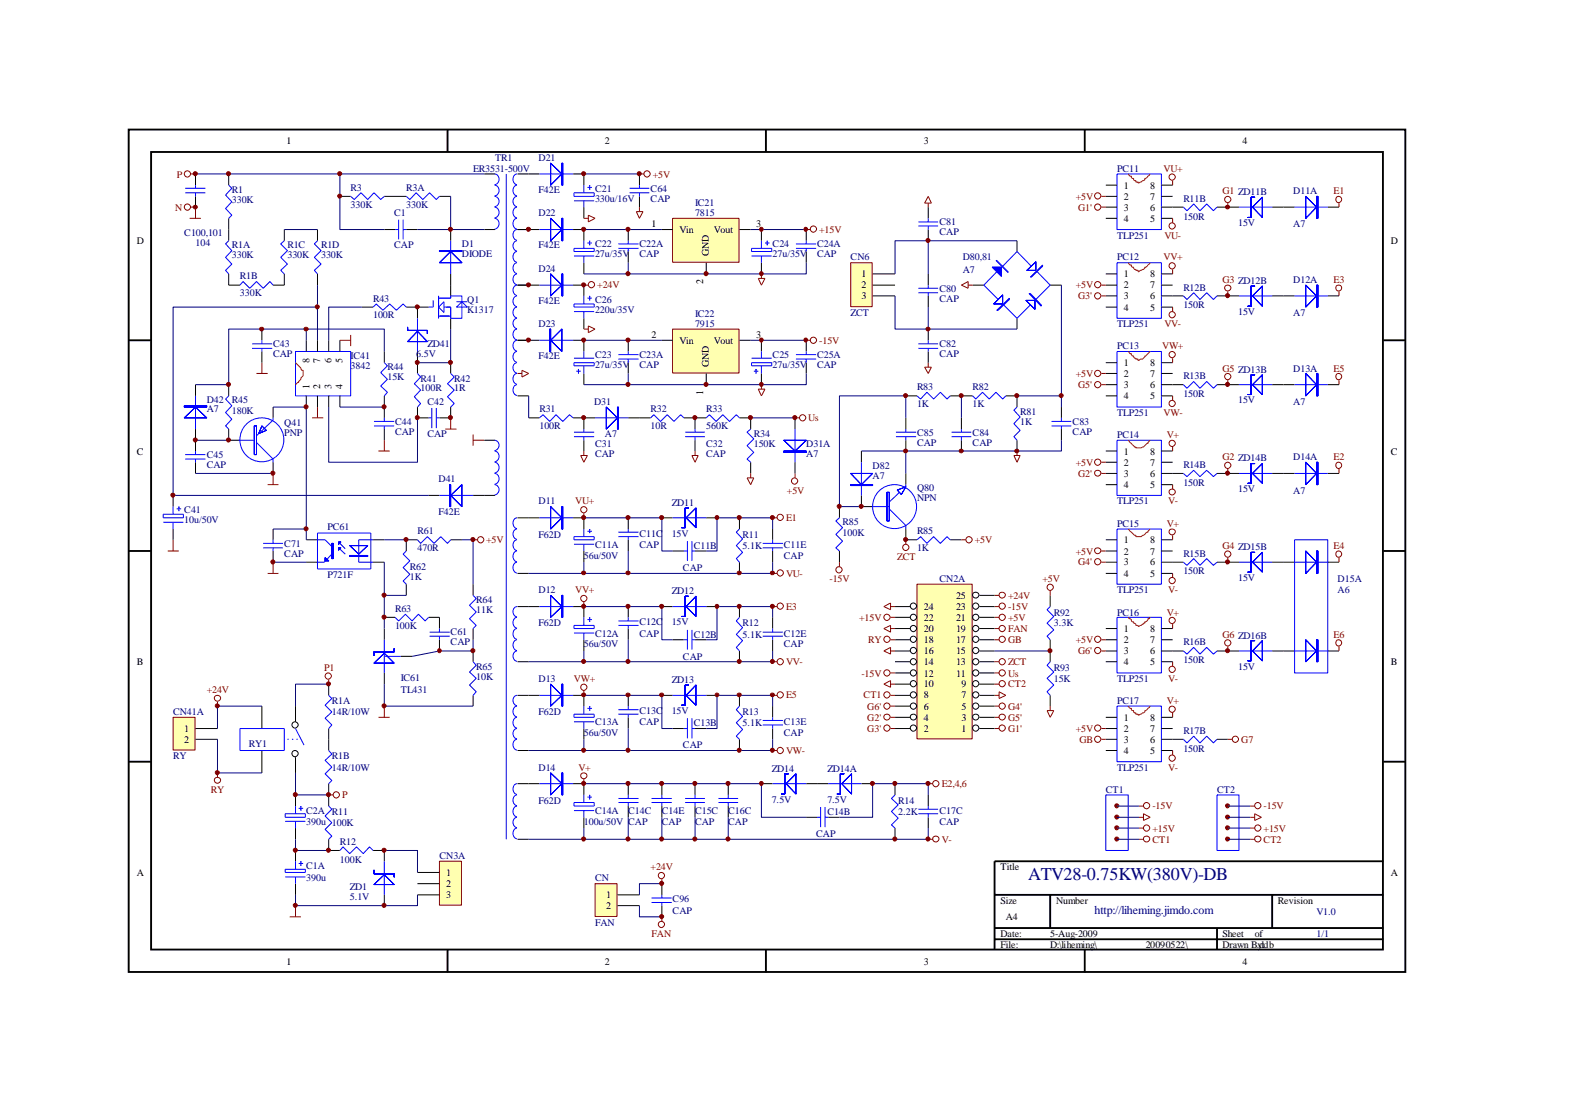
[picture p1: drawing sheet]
<svg xmlns="http://www.w3.org/2000/svg" width="297mm" height="210mm" viewBox="0 0 297 210" stroke-linecap="round" stroke-linejoin="round" font-family="sans-serif">
<defs><g id="words">
<text font-size="3.4" fill="#000080" x="194.1" y="166.2">ATV28-0.75KW(380V)-DB</text>
<text font-size="2.3" fill="#000080" x="206.7" y="172.6">http://liheming.jimdo.com</text>
<g font-size="1.9">
<text x="54.1" y="27.3">1</text>
<text x="114.2" y="27.3">2</text>
<text x="174.4" y="27.3">3</text>
<text x="234.6" y="27.3">4</text>
<text x="212.2" y="35.6">1</text>
<text x="217.2" y="35.6">8</text>
<text x="212.2" y="37.7">2</text>
<text x="212.2" y="39.8">3</text>
<text x="212.2" y="41.9">4</text>
<text x="217.2" y="41.9">5</text>
<text x="217.2" y="39.8">6</text>
<text x="217.2" y="37.7">7</text>
<text x="25.8" y="46.1">D</text>
<text x="123" y="42.9">1</text>
<text x="128.3" y="44">Vin</text>
<text x="134.8" y="44">Vout</text>
<text x="142.7" y="42.9">3</text>
<text x="262.6" y="46.1">D</text>
<text x="132.8" y="53.6" transform="rotate(-90 132.8 53.6)">2</text>
<text x="133.9" y="48.3" transform="rotate(-90 133.9 48.3)">GND</text>
<text x="162.6" y="52.3">1</text>
<text x="212.2" y="52.3">1</text>
<text x="217.2" y="52.3">8</text>
<text x="162.6" y="54.4">2</text>
<text x="162.6" y="56.6">3</text>
<text x="212.2" y="54.4">2</text>
<text x="212.2" y="56.6">3</text>
<text x="212.2" y="58.7">4</text>
<text x="217.2" y="58.7">5</text>
<text x="217.2" y="56.6">6</text>
<text x="217.2" y="54.4">7</text>
<text x="123" y="63.8">2</text>
<text x="128.3" y="64.9">Vin</text>
<text x="134.8" y="64.9">Vout</text>
<text x="142.7" y="63.8">3</text>
<text x="58.4" y="68.5" transform="rotate(-90 58.4 68.5)">8</text>
<text x="60.5" y="68.5" transform="rotate(-90 60.5 68.5)">7</text>
<text x="62.6" y="68.5" transform="rotate(-90 62.6 68.5)">6</text>
<text x="64.7" y="68.5" transform="rotate(-90 64.7 68.5)">5</text>
<text x="133.9" y="69.3" transform="rotate(-90 133.9 69.3)">GND</text>
<text x="212.2" y="69.1">1</text>
<text x="212.2" y="71.2">2</text>
<text x="217.2" y="71.2">7</text>
<text x="217.2" y="69.1">8</text>
<text x="58.4" y="73.5" transform="rotate(-90 58.4 73.5)">1</text>
<text x="60.5" y="73.5" transform="rotate(-90 60.5 73.5)">2</text>
<text x="62.6" y="73.5" transform="rotate(-90 62.6 73.5)">3</text>
<text x="64.7" y="73.5" transform="rotate(-90 64.7 73.5)">4</text>
<text x="132.8" y="74.5" transform="rotate(-90 132.8 74.5)">1</text>
<text x="212.2" y="73.3">3</text>
<text x="212.2" y="75.4">4</text>
<text x="217.2" y="75.4">5</text>
<text x="217.2" y="73.3">6</text>
<text x="25.8" y="85.9">C</text>
<text x="212.2" y="85.9">1</text>
<text x="212.2" y="88">2</text>
<text x="217.2" y="88">7</text>
<text x="217.2" y="85.9">8</text>
<text x="262.6" y="85.9">C</text>
<text x="212.2" y="90.1">3</text>
<text x="212.2" y="92.1">4</text>
<text x="217.2" y="92.1">5</text>
<text x="217.2" y="90.1">6</text>
<text x="212.2" y="102.6">1</text>
<text x="212.2" y="104.7">2</text>
<text x="212.2" y="106.8">3</text>
<text x="217.2" y="106.8">6</text>
<text x="217.2" y="104.7">7</text>
<text x="217.2" y="102.6">8</text>
<text x="180.5" y="113.1">25</text>
<text x="212.2" y="108.9">4</text>
<text x="217.2" y="108.9">5</text>
<text x="174.4" y="119.4">20</text>
<text x="174.4" y="117.3">22</text>
<text x="174.4" y="115.1">24</text>
<text x="180.5" y="119.4">19</text>
<text x="180.5" y="117.3">21</text>
<text x="180.5" y="115.1">23</text>
<text x="212.2" y="119.4">1</text>
<text x="217.2" y="119.4">8</text>
<text x="25.8" y="125.6">B</text>
<text x="174.4" y="125.6">14</text>
<text x="174.4" y="123.5">16</text>
<text x="174.4" y="121.5">18</text>
<text x="180.5" y="125.6">13</text>
<text x="180.5" y="123.5">15</text>
<text x="180.5" y="121.5">17</text>
<text x="212.2" y="121.5">2</text>
<text x="212.2" y="123.5">3</text>
<text x="212.2" y="125.6">4</text>
<text x="217.2" y="125.6">5</text>
<text x="217.2" y="123.5">6</text>
<text x="217.2" y="121.5">7</text>
<text x="262.6" y="125.6">B</text>
<text x="174.4" y="131.9">8</text>
<text x="174.4" y="129.8">10</text>
<text x="174.4" y="127.8">12</text>
<text x="180.5" y="127.8">11</text>
<text x="181.5" y="131.9">7</text>
<text x="181.5" y="129.8">9</text>
<text x="174.4" y="136.1">4</text>
<text x="174.4" y="134">6</text>
<text x="181.5" y="136.1">3</text>
<text x="181.5" y="134">5</text>
<text x="212.2" y="136.1">1</text>
<text x="217.2" y="136.1">8</text>
<text x="34.8" y="138.2">1</text>
<text x="34.8" y="140.3">2</text>
<text x="174.4" y="138.2">2</text>
<text x="181.5" y="138.2">1</text>
<text x="212.2" y="138.2">2</text>
<text x="212.2" y="140.3">3</text>
<text x="212.2" y="142.4">4</text>
<text x="217.2" y="142.4">5</text>
<text x="217.2" y="140.3">6</text>
<text x="217.2" y="138.2">7</text>
<text x="25.8" y="165.4">A</text>
<text x="84.2" y="165.4">1</text>
<text x="84.2" y="167.6">2</text>
<text x="188.9" y="164.3">Title</text>
<text x="262.6" y="165.4">A</text>
<text x="84.2" y="169.6">3</text>
<text x="114.5" y="169.6">1</text>
<text x="114.5" y="171.7">2</text>
<text x="188.9" y="170.7">Size</text>
<text x="189.9" y="173.8">A4</text>
<text x="199.4" y="170.7">Number</text>
<text x="241.3" y="170.7">Revision</text>
<text x="188.9" y="177">Date:</text>
<text x="188.9" y="179.1">File:</text>
<text x="198.3" y="177">5-Aug-2009</text>
<text x="198.3" y="179.1">D:\liheming\</text>
<text x="216.3" y="179.1">20090522\</text>
<text x="230.8" y="177">Sheet</text>
<text x="230.8" y="179.1">Drawn B.yd:db</text>
<text x="236.9" y="177">of</text>
<text x="54.1" y="182.2">1</text>
<text x="114.2" y="182.2">2</text>
<text x="174.4" y="182.2">3</text>
<text x="234.6" y="182.2">4</text>
</g>
<g font-size="1.9" fill="#800000">
<text x="33.4" y="33.5">P</text>
<text x="123.3" y="33.5">+5V</text>
<text x="219.7" y="32.5">VU+</text>
<text x="33.1" y="39.8">N</text>
<text x="203.1" y="37.7">+5V</text>
<text x="203.5" y="39.8">G1'</text>
<text x="230.8" y="36.7">G1 ZD11B</text>
<text x="251.8" y="36.7">E1</text>
<text x="154.7" y="44">+15V</text>
<text x="219.9" y="45">VU-</text>
<text x="219.7" y="49.2">VV+</text>
<text x="230.8" y="53.4">G3 ZD12B</text>
<text x="251.8" y="53.4">E3</text>
<text x="112.8" y="54.4">+24V</text>
<text x="203.1" y="54.4">+5V</text>
<text x="203.5" y="56.6">G3'</text>
<text x="154.7" y="64.9">-15V</text>
<text x="219.5" y="66">VW+</text>
<text x="219.9" y="61.8">VV-</text>
<text x="203.1" y="71.2">+5V</text>
<text x="230.8" y="70.2">G5 ZD13B</text>
<text x="251.8" y="70.2">E5</text>
<text x="203.5" y="73.3">G5'</text>
<text x="152.6" y="79.6">Us</text>
<text x="219.7" y="78.6">VW-</text>
<text x="220.3" y="82.7">V+</text>
<text x="203.1" y="88">+5V</text>
<text x="230.8" y="86.9">G2 ZD14B</text>
<text x="251.8" y="86.9">E2</text>
<text x="108.6" y="95.2">VU+</text>
<text x="148.6" y="93.2">+5V</text>
<text x="203.5" y="90.1">G2'</text>
<text x="220.6" y="95.2">V-</text>
<text x="148.4" y="98.5">E1</text>
<text x="220.3" y="99.5">V+</text>
<text x="91.8" y="102.6">+5V</text>
<text x="169.4" y="105.7">ZCT</text>
<text x="184.1" y="102.6">+5V</text>
<text x="203.1" y="104.7">+5V</text>
<text x="203.5" y="106.8">G4'</text>
<text x="230.8" y="103.6">G4 ZD15B</text>
<text x="251.8" y="103.6">E4</text>
<text x="108.6" y="112">VV+</text>
<text x="148.4" y="108.9">VU-</text>
<text x="156.6" y="110">-15V</text>
<text x="190.3" y="113.1">+24V</text>
<text x="196.8" y="110">+5V</text>
<text x="220.6" y="112">V-</text>
<text x="148.4" y="115.1">E3</text>
<text x="162.2" y="117.3">+15V</text>
<text x="190.3" y="115.1">-15V</text>
<text x="190.3" y="117.3">+5V</text>
<text x="190.3" y="119.4">FAN</text>
<text x="220.3" y="116.2">V+</text>
<text x="148.4" y="125.6">VV-</text>
<text x="163.9" y="121.5">RY</text>
<text x="190.3" y="121.5">GB</text>
<text x="190.3" y="125.6">ZCT</text>
<text x="203.1" y="121.5">+5V</text>
<text x="203.5" y="123.5">G6'</text>
<text x="230.8" y="120.4">G6 ZD16B</text>
<text x="251.8" y="120.4">E6</text>
<text x="39" y="130.9">+24V</text>
<text x="61.2" y="126.7">P1</text>
<text x="108.4" y="128.8">VW+</text>
<text x="148.4" y="131.9">E5</text>
<text x="162.6" y="127.8">-15V</text>
<text x="163.1" y="131.9">CT1</text>
<text x="190.3" y="127.8">Us</text>
<text x="190.3" y="129.8">CT2</text>
<text x="220.6" y="128.8">V-</text>
<text x="163.7" y="136.1">G2'</text>
<text x="163.7" y="134">G6'</text>
<text x="190.3" y="134">G4'</text>
<text x="190.3" y="136.1">G5'</text>
<text x="220.3" y="133">V+</text>
<text x="148.4" y="142.4">VW-</text>
<text x="163.7" y="138.2">G3'</text>
<text x="190.3" y="138.2">G1'</text>
<text x="203.1" y="138.2">+5V</text>
<text x="203.8" y="140.3">GB</text>
<text x="234.4" y="140.3">G7</text>
<text x="39.8" y="149.7">RY</text>
<text x="109.2" y="145.5">V+</text>
<text x="177.8" y="148.7">E2,4,6</text>
<text x="220.6" y="145.5">V-</text>
<text x="64.6" y="150.8">P</text>
<text x="217.6" y="152.8">-15V</text>
<text x="238.6" y="152.8">-15V</text>
<text x="177.8" y="159.2">V-</text>
<text x="217.6" y="159.2">CT1</text>
<text x="217.6" y="157.1">+15V</text>
<text x="238.6" y="159.2">CT2</text>
<text x="238.6" y="157.1">+15V</text>
<text x="122.9" y="164.3">+24V</text>
<text x="123" y="177">FAN</text>
</g>
<g font-size="1.9" fill="#000080">
<text x="89.3" y="32.5">ER3531-500V</text>
<text x="93.5" y="30.4">TR1</text>
<text x="101.7" y="30.4">D21</text>
<text x="210.9" y="32.5">PC11</text>
<text x="43.8" y="36.5">R1</text>
<text x="43.8" y="38.4">330K</text>
<text x="66.2" y="36.1">R3</text>
<text x="66.2" y="39.2">330K</text>
<text x="74.4" y="40.8">C1</text>
<text x="76.7" y="36.1">R3A</text>
<text x="76.7" y="39.2">330K</text>
<text x="101.7" y="36.5">F42E</text>
<text x="101.7" y="40.8">D22</text>
<text x="112.4" y="36.2">C21</text>
<text x="112.4" y="38.1">330u/16V</text>
<text x="122.9" y="36.2">C64</text>
<text x="122.9" y="38.1">CAP</text>
<text x="131.2" y="38.9">IC21</text>
<text x="131.2" y="40.8">7815</text>
<text x="223.4" y="38.1">R11B</text>
<text x="223.4" y="41.5">150R</text>
<text x="244.2" y="36.7">D11A</text>
<text x="34.8" y="44.6">C100,101</text>
<text x="36.9" y="46.5">104</text>
<text x="43.8" y="46.9">R1A</text>
<text x="54.3" y="46.9">R1C</text>
<text x="60.6" y="46.9">R1D</text>
<text x="74.4" y="46.9">CAP</text>
<text x="87.2" y="46.7">D1</text>
<text x="101.7" y="46.9">F42E</text>
<text x="112.4" y="46.7">C22</text>
<text x="120.7" y="46.7">C22A</text>
<text x="145.9" y="46.7">C24</text>
<text x="154.3" y="46.7">C24A</text>
<text x="177.4" y="42.5">C81</text>
<text x="177.4" y="44.4">CAP</text>
<text x="210.9" y="45">TLP251</text>
<text x="233.8" y="42.8">15V</text>
<text x="244.2" y="42.9">A7</text>
<text x="43.8" y="48.8">330K</text>
<text x="45.3" y="52.7">R1B</text>
<text x="54.3" y="48.8">330K</text>
<text x="60.6" y="48.8">330K</text>
<text x="87.2" y="48.6">DIODE</text>
<text x="101.7" y="51.3">D24</text>
<text x="112.4" y="48.6">27u/35V</text>
<text x="120.7" y="48.6">CAP</text>
<text x="145.9" y="48.6">27u/35V</text>
<text x="154.3" y="48.6">CAP</text>
<text x="160.6" y="49.2">CN6</text>
<text x="181.8" y="49">D80,81</text>
<text x="181.8" y="51.6">A7</text>
<text x="210.9" y="49.2">PC12</text>
<text x="244.2" y="53.4">D12A</text>
<text x="45.3" y="56">330K</text>
<text x="70.4" y="57">R43</text>
<text x="88.2" y="57.1">Q1</text>
<text x="88.2" y="59.1">K1317</text>
<text x="101.7" y="57.4">F42E</text>
<text x="112.4" y="57.1">C26</text>
<text x="112.4" y="59.1">220u/35V</text>
<text x="131.2" y="59.9">IC22</text>
<text x="160.6" y="59.7">ZCT</text>
<text x="177.4" y="55.1">C80</text>
<text x="177.4" y="57">CAP</text>
<text x="223.4" y="54.9">R12B</text>
<text x="223.4" y="58.3">150R</text>
<text x="233.8" y="59.5">15V</text>
<text x="244.2" y="59.7">A7</text>
<text x="51.6" y="65.5">C43</text>
<text x="70.4" y="60.1">100R</text>
<text x="80.7" y="65.5">ZD41</text>
<text x="101.7" y="61.8">D23</text>
<text x="131.2" y="61.8">7915</text>
<text x="177.4" y="65.5">C82</text>
<text x="210.9" y="61.8">TLP251</text>
<text x="210.9" y="66">PC13</text>
<text x="51.6" y="67.5">CAP</text>
<text x="66.2" y="67.8">IC41</text>
<text x="66.2" y="69.8">3842</text>
<text x="73.2" y="69.9">R44</text>
<text x="73.2" y="71.8">15K</text>
<text x="78.6" y="67.5">6.5V</text>
<text x="101.7" y="67.8">F42E</text>
<text x="112.4" y="67.6">C23</text>
<text x="112.4" y="69.5">27u/35V</text>
<text x="120.7" y="67.6">C23A</text>
<text x="120.7" y="69.5">CAP</text>
<text x="145.9" y="67.6">C25</text>
<text x="145.9" y="69.5">27u/35V</text>
<text x="154.3" y="67.6">C25A</text>
<text x="154.3" y="69.5">CAP</text>
<text x="177.4" y="67.5">CAP</text>
<text x="223.4" y="71.6">R13B</text>
<text x="244.2" y="70.2">D13A</text>
<text x="39" y="76">D42</text>
<text x="39" y="77.9">A7</text>
<text x="43.8" y="76.2">R45</text>
<text x="79.4" y="72.1">R41</text>
<text x="79.4" y="73.9">100R</text>
<text x="80.7" y="76.5">C42</text>
<text x="85.8" y="72.1">R42</text>
<text x="85.8" y="73.9">1R</text>
<text x="101.9" y="77.9">R31</text>
<text x="112.2" y="76.5">D31</text>
<text x="122.9" y="77.9">R32</text>
<text x="133.3" y="77.9">R33</text>
<text x="173.1" y="73.7">R83</text>
<text x="173.1" y="76.9">1K</text>
<text x="183.6" y="73.7">R82</text>
<text x="183.6" y="76.9">1K</text>
<text x="223.4" y="75">150R</text>
<text x="233.8" y="76.2">15V</text>
<text x="244.2" y="76.5">A7</text>
<text x="43.8" y="78.1">180K</text>
<text x="53.7" y="80.4">Q41</text>
<text x="53.7" y="82.3">PNP</text>
<text x="74.6" y="80.2">C44</text>
<text x="74.6" y="82.1">CAP</text>
<text x="80.7" y="82.5">CAP</text>
<text x="101.9" y="81">100R</text>
<text x="114.2" y="82.5">A7</text>
<text x="122.9" y="81">10R</text>
<text x="133.3" y="81">560K</text>
<text x="142.3" y="82.5">R34</text>
<text x="173.1" y="82.3">C85</text>
<text x="183.6" y="82.3">C84</text>
<text x="192.6" y="78.3">R81</text>
<text x="192.6" y="80.2">1K</text>
<text x="202.5" y="80.2">C83</text>
<text x="202.5" y="82.1">CAP</text>
<text x="210.9" y="78.6">TLP251</text>
<text x="210.9" y="82.7">PC14</text>
<text x="39" y="86.5">C45</text>
<text x="39" y="88.4">CAP</text>
<text x="112.4" y="84.4">C31</text>
<text x="112.4" y="86.3">CAP</text>
<text x="133.3" y="84.4">C32</text>
<text x="133.3" y="86.3">CAP</text>
<text x="142.3" y="84.4">150K</text>
<text x="152.2" y="84.4">D31A</text>
<text x="152.2" y="86.3">A7</text>
<text x="164.8" y="88.6">D82</text>
<text x="173.1" y="84.2">CAP</text>
<text x="183.6" y="84.2">CAP</text>
<text x="223.4" y="88.4">R14B</text>
<text x="244.2" y="86.9">D14A</text>
<text x="82.8" y="91.1">D41</text>
<text x="101.7" y="95.2">D11</text>
<text x="126.8" y="95.5">ZD11</text>
<text x="164.8" y="90.5">A7</text>
<text x="173.1" y="92.8">Q80</text>
<text x="173.1" y="94.7">NPN</text>
<text x="210.9" y="95.2">TLP251</text>
<text x="223.4" y="91.7">150R</text>
<text x="233.8" y="93">15V</text>
<text x="244.2" y="93.2">A7</text>
<text x="34.8" y="96.9">C41</text>
<text x="34.8" y="98.8">10u/50V</text>
<text x="61.8" y="100.1">PC61</text>
<text x="78.8" y="100.9">R61</text>
<text x="82.8" y="97.2">F42E</text>
<text x="101.7" y="101.6">F62D</text>
<text x="120.7" y="101.3">C11C</text>
<text x="126.8" y="101.3">15V</text>
<text x="140.2" y="101.6">R11</text>
<text x="159.1" y="99.2">R85</text>
<text x="159.1" y="101.2">100K</text>
<text x="173.1" y="100.9">R85</text>
<text x="210.9" y="99.5">PC15</text>
<text x="53.7" y="103.2">C71</text>
<text x="53.7" y="105.2">CAP</text>
<text x="77.4" y="107.6">R62</text>
<text x="78.8" y="104.1">470R</text>
<text x="110.2" y="105.6">56u/50V</text>
<text x="112.4" y="103.5">C11A</text>
<text x="120.7" y="103.5">CAP</text>
<text x="128.9" y="107.9">CAP</text>
<text x="131" y="103.6">C11B</text>
<text x="140.2" y="103.6">5.1K</text>
<text x="148" y="103.5">C11E</text>
<text x="148" y="105.6">CAP</text>
<text x="173.1" y="104.1">1K</text>
<text x="223.4" y="105.2">R15B</text>
<text x="61.8" y="109.1">P721F</text>
<text x="77.4" y="109.6">1K</text>
<text x="89.9" y="114">R64</text>
<text x="101.7" y="112">D12</text>
<text x="126.8" y="112.3">ZD12</text>
<text x="177.4" y="110">CN2A</text>
<text x="210.9" y="112">TLP251</text>
<text x="223.4" y="108.5">150R</text>
<text x="233.8" y="109.7">15V</text>
<text x="252.6" y="110">D15A</text>
<text x="252.6" y="112">A6</text>
<text x="74.6" y="115.6">R63</text>
<text x="74.6" y="118.7">100K</text>
<text x="85.1" y="120">C61</text>
<text x="89.9" y="115.8">11K</text>
<text x="101.7" y="118.3">F62D</text>
<text x="120.7" y="118.1">C12C</text>
<text x="126.8" y="118.1">15V</text>
<text x="140.2" y="118.3">R12</text>
<text x="199" y="116.2">R92</text>
<text x="199" y="118.3">3.3K</text>
<text x="210.9" y="116.2">PC16</text>
<text x="85.1" y="121.8">CAP</text>
<text x="110.2" y="122.3">56u/50V</text>
<text x="112.4" y="120.2">C12A</text>
<text x="120.7" y="120.2">CAP</text>
<text x="128.9" y="124.6">CAP</text>
<text x="131" y="120.4">C12B</text>
<text x="140.2" y="120.4">5.1K</text>
<text x="148" y="120.2">C12E</text>
<text x="148" y="122.3">CAP</text>
<text x="223.4" y="121.8">R16B</text>
<text x="223.4" y="125.2">150R</text>
<text x="75.7" y="128.6">IC61</text>
<text x="75.7" y="130.9">TL431</text>
<text x="89.9" y="126.5">R65</text>
<text x="89.9" y="128.4">10K</text>
<text x="101.7" y="128.8">D13</text>
<text x="126.8" y="129">ZD13</text>
<text x="199" y="126.7">R93</text>
<text x="199" y="128.8">15K</text>
<text x="210.9" y="128.8">TLP251</text>
<text x="233.8" y="126.5">15V</text>
<text x="32.7" y="135">CN41A</text>
<text x="62.7" y="133">R1A</text>
<text x="62.7" y="135">14R/10W</text>
<text x="101.7" y="135">F62D</text>
<text x="112.4" y="137">C13A</text>
<text x="120.7" y="134.9">C13C</text>
<text x="120.7" y="137">CAP</text>
<text x="126.8" y="134.9">15V</text>
<text x="131" y="137.2">C13B</text>
<text x="140.2" y="135">R13</text>
<text x="140.2" y="137.2">5.1K</text>
<text x="148" y="137">C13E</text>
<text x="210.9" y="133">PC17</text>
<text x="32.7" y="143.4">RY</text>
<text x="47" y="141.1">RY1</text>
<text x="62.7" y="143.4">R1B</text>
<text x="110.2" y="139">56u/50V</text>
<text x="128.9" y="141.3">CAP</text>
<text x="148" y="139">CAP</text>
<text x="223.4" y="138.6">R17B</text>
<text x="223.4" y="142">150R</text>
<text x="62.7" y="145.5">14R/10W</text>
<text x="101.7" y="145.5">D14</text>
<text x="145.7" y="145.7">ZD14</text>
<text x="156.2" y="145.7">ZD14A</text>
<text x="208.8" y="149.7">CT1</text>
<text x="210.9" y="145.5">TLP251</text>
<text x="229.8" y="149.7">CT2</text>
<text x="57.8" y="153.7">C2A R11</text>
<text x="57.8" y="155.8">390u 100K</text>
<text x="101.7" y="151.8">F62D</text>
<text x="110.2" y="155.8">100u/50V</text>
<text x="112.4" y="153.7">C14A</text>
<text x="118.6" y="153.7">C14C</text>
<text x="118.6" y="155.8">CAP</text>
<text x="125" y="153.7">C14E</text>
<text x="125" y="155.8">CAP</text>
<text x="131.2" y="153.7">C15C</text>
<text x="131.2" y="155.8">CAP</text>
<text x="137.5" y="153.7">C16C</text>
<text x="137.5" y="155.8">CAP</text>
<text x="145.7" y="151.6">7.5V</text>
<text x="156.2" y="153.9">C14B</text>
<text x="156.2" y="151.6">7.5V</text>
<text x="169.6" y="151.8">R14</text>
<text x="169.6" y="153.9">2.2K</text>
<text x="177.4" y="153.7">C17C</text>
<text x="177.4" y="155.8">CAP</text>
<text x="64.2" y="159.6">R12</text>
<text x="154.1" y="158.1">CAP</text>
<text x="57.8" y="164.2">C1A</text>
<text x="57.8" y="166.3">390u</text>
<text x="64.2" y="162.9">100K</text>
<text x="83" y="162.3">CN3A</text>
<text x="112.4" y="166.5">CN</text>
<text x="66" y="168.1">ZD1</text>
<text x="66" y="170">5.1V</text>
<text x="127" y="170.4">C96</text>
<text x="127" y="172.6">CAP</text>
<text x="248.6" y="172.7">V1.0</text>
<text x="112.4" y="174.8">FAN</text>
<text x="248.6" y="177">1/1</text>
</g>
</g></defs>
<g fill="none" stroke="#000" stroke-width=".35">
<path d="M24.3 24.5h241v159.1h-241zM28.5 28.7h232.6v150.6h-232.6zM84.5 24.5v4.2M144.6 24.5v4.2M204.8 24.5v4.2M24.3 64.3h4.2M261.2 64.3h4.2M24.3 104.1h4.2M261.2 104.1h4.2M24.3 143.8h4.2M261.2 143.8h4.2M84.5 179.4v4.2"/>
<path d="M144.6 179.4v4.2M187.8 169h73.4M187.8 175.3h73.4M187.8 177.4h73.4M198.3 169v6.3M204.8 179.4v4.2M229.8 175.3v4.1M240.2 169v6.3M261.2 162.6h-73.4v16.8"/>
</g>
<g fill="none" stroke="#000" stroke-width=".19">
<path d="M43.2 32.9v2.1M64.2 37.1h2M72.6 37.1h4.1M83 37.1h2.1M91.4 32.9h2.1M97.7 32.9h4.2M108.2 32.9h2M43.2 51.7v2.1h2.1M43.2 41.2v4.3M53.7 51.7v2.1h-2.1M53.7 43.3v2.2M59.9 43.3v2.2"/>
<path d="M59.9 51.7v2.1M68.3 58h2.1M72.6 43.3h2M76.7 43.3h2.1M76.7 58h4.2M78.8 58v2.1M85.1 43.3v2.2M85.1 51.7v4.2M91.4 43.3h2.1M97.7 43.3h4.2M97.7 53.8h4.2M108.2 43.3h2"/>
<path d="M108.2 53.8h2M36.9 72.6v2.2M43.2 72.6v2.2M49.4 62.1v2.2M49.4 66.4v2.1M51.6 76.9v2M57.8 64.3v2.1M57.8 74.8v2.1M59.9 64.3v2.1M59.9 74.8v2.1M62.1 64.3v2.1M62.1 74.8v2.1"/>
<path d="M64.2 64.3v2.1M64.2 74.8v2.1M72.6 66.4v2.1M72.6 74.8v4.1M78.8 66.4v4.1M78.8 76.9v2h2.1M85.1 60.1v2M85.1 68.5v2M85.1 76.9v2h-2.1M97.7 64.3h4.2M97.7 74.8h2.1M108.2 64.3h2"/>
<path d="M110.2 78.9h2.2M118.6 78.9h2.1M32.7 93.6v2.1M32.7 99.9v2M36.9 81v4.2M36.9 87.3v2.1M43.2 81v2.1h2.1M51.6 87.3v2.1M51.6 99.9v2M72.6 81v2.1M80.9 93.6h2.1M89.3 93.6h4.2"/>
<path d="M91.4 83.1h2.1M97.7 97.8h2.1M51.6 104.1v2.1M57.8 101.9h2.1M57.8 106.2h2.1M70.4 101.9h2.2M70.4 106.2h2.2M72.6 118.7v2.1M72.6 116.6h2M76.7 110.3v2.1M78.8 101.9h-2.1v2.2M80.9 116.6h2.1v2.1"/>
<path d="M85.1 101.9h2.1M89.3 110.3v2.1M89.3 118.7v2.1M97.7 108.3h2.1M72.6 127.1v2.1M75.7 124h2.1M83 120.8v2.1M89.3 122.9v2.1M89.3 131.3v2"/>
</g>
<g fill="none" stroke="#00f" stroke-width=".19">
<path d="M43.2 35l.6 .6-1.2 1.2 1.2 1.3-1.2 1.3 1.2 1.2-.6 .6M66.2 37.1l.7 .6 1.3-1.3 1.2 1.3 1.2-1.3 1.3 1.3 .7-.6M76.7 37.1l.7 .6 1.2-1.3 1.2 1.3 1.3-1.3 1.3 1.3 .6-.6M93.4 35a1.03 1.03 0 0 1 .8 1 1.03 1.03 0 0 1-.8 1M93.4 37.1a.98 .98 0 0 1 .8 1 .98 .98 0 0 1-.8 .9M93.4 39.1a1.03 1.03 0 0 1 .8 1 1.03 1.03 0 0 1-.8 1M93.4 32.9a1.03 1.03 0 0 1 .8 1 1.03 1.03 0 0 1-.8 1M95.6 32.9v125.6M97.6 39.1a1.06 1.06 0 0 0-.7 1 1.06 1.06 0 0 0 .7 1M97.6 37.1a1 1 0 0 0-.7 1 1 1 0 0 0 .7 .9M97.6 35a1.06 1.06 0 0 0-.7 1 1.06 1.06 0 0 0 .7 1M97.6 32.9a1.06 1.06 0 0 0-.7 1 1.06 1.06 0 0 0 .7 1"/>
<path d="M101.9 32.9h6.3M43.2 45.5l-.6 .6 1.2 1.2-1.2 1.3 1.2 1.3-1.2 1.2 .6 .6M45.3 53.8l.6-.6 1.3 1.2 1.2-1.2 1.3 1.2 1.3-1.2 .6 .6M53.7 45.5l-.7 .6 1.3 1.2-1.3 1.3 1.3 1.3-1.3 1.2 .7 .6M59.9 45.5l-.5 .6 1.2 1.2-1.2 1.3 1.2 1.3-1.2 1.2 .5 .6M70.4 58l.6-.6 1.3 1.2 1.3-1.2 1.2 1.2 1.3-1.2 .6 .6M74.6 43.3h.7M75.3 41.5v3.7M76.1 43.3h.6M76.1 41.5v3.7M81.8 56.7v1.3h-.9M82.8 56.3h2.3v-.4h2.1v4.2h-2.1v-2.1h-1.3"/>
<path d="M82.8 55.9v4.2M82.8 59.7h2.3M82.8 58l1-1v2zM85.1 45.5v6.2M86.2 57h2M87.2 57l1 1h-2zM93.4 41.2a1.03 1.03 0 0 1 .8 1 1.03 1.03 0 0 1-.8 1.1M97.6 41.2a1.06 1.06 0 0 0-.7 1 1.06 1.06 0 0 0 .7 1.1M97.6 49.6a1.06 1.06 0 0 0-.7 1 1.06 1.06 0 0 0 .7 1M97.6 47.5a1.06 1.06 0 0 0-.7 1 1.06 1.06 0 0 0 .7 1M97.6 45.5a1 1 0 0 0-.7 .9 1 1 0 0 0 .7 1M97.6 51.7a1.06 1.06 0 0 0-.7 1 1.06 1.06 0 0 0 .7 1.1"/>
<path d="M97.6 43.3a1.06 1.06 0 0 0-.7 1.1 1.06 1.06 0 0 0 .7 1M97.6 58a1.06 1.06 0 0 0-.7 1 1.06 1.06 0 0 0 .7 1M97.6 55.9a1.06 1.06 0 0 0-.7 1 1.06 1.06 0 0 0 .7 1M97.6 53.8a1 1 0 0 0-.7 1 1 1 0 0 0 .7 1M101.9 43.3h6.3M101.9 53.8h6.3M36.9 74.8v6.2M43.2 74.8l-.6 .6 1.2 1.2-1.2 1.3 1.2 1.3-1.2 1.2 .6 .6M47.6 64.9h3.8M47.6 65.8h3.8M49.4 64.3v.6M49.4 65.8v.6"/>
<path d="M51.6 78.9v.4l-3.2 3M55.8 66.4h10.4v8.4h-10.4zM70.6 79.6h3.8M72.6 68.5l.6 .6-1.3 1.3 1.3 1.2-1.3 1.3 1.3 1.2-.6 .7M72.6 78.9v.7M78.8 70.5l.6 .7-1.2 1.3 1.2 1.2-1.2 1.2 1.2 1.3-.6 .7M78.8 60.1v6.3M80.9 78.9h.6M81.5 77v3.9M82.4 78.9h.6M82.4 77v3.9M85.1 70.5l.7 .7-1.3 1.3 1.3 1.2-1.3 1.2 1.3 1.3-.7 .7"/>
<path d="M97.6 60.1a1 1 0 0 0-.7 1 1 1 0 0 0 .7 1M97.6 62.1a1.06 1.06 0 0 0-.7 1.1 1.06 1.06 0 0 0 .7 1M97.6 70.5a1.06 1.06 0 0 0-.7 1 1.06 1.06 0 0 0 .7 1.1M97.6 68.5a1 1 0 0 0-.7 1 1 1 0 0 0 .7 .9M97.6 66.4a1.06 1.06 0 0 0-.7 1 1.06 1.06 0 0 0 .7 1M97.6 72.6a1.06 1.06 0 0 0-.7 1.1 1.06 1.06 0 0 0 .7 1M97.6 64.3a1.06 1.06 0 0 0-.7 1 1.06 1.06 0 0 0 .7 1M101.9 64.3h6.3M112.4 78.9h6.2M30.8 97.1h3.8v.7h-3.8zM30.8 98.6h3.8M32.7 95.7v1.4"/>
<path d="M32.7 98.6v1.3M33.4 96.1h.8M33.8 95.7v.8M35 85.9h3.8M35 86.7h3.8M36.9 85.2v.7M36.9 86.7v.6M45 83.1h3M48.4 83.6l3.2 3.1v.6M70.6 80.4h3.8M72.6 80.4v.6M83 93.6h6.3"/>
<path d="M93.4 85.2a1.03 1.03 0 0 1 .8 1 1.03 1.03 0 0 1-.8 1M93.4 87.3a1.03 1.03 0 0 1 .8 1 1.03 1.03 0 0 1-.8 1M93.4 89.4a1.03 1.03 0 0 1 .8 1 1.03 1.03 0 0 1-.8 1M93.4 83.1a.98 .98 0 0 1 .8 1 .98 .98 0 0 1-.8 1M93.4 91.5a.98 .98 0 0 1 .8 1 .98 .98 0 0 1-.8 1M97.6 99.9a1 1 0 0 0-.7 1 1 1 0 0 0 .7 1M97.6 97.8a1.06 1.06 0 0 0-.7 1 1.06 1.06 0 0 0 .7 1M49.7 102.6h3.7M49.7 103.5h3.7M51.6 101.9v.7M51.6 103.5v.6M59.9 100.7h10.1v6.7h-10.1z"/>
<path d="M59.9 101.9h1.5l1.3 1.3M62.7 104.6l-1.5 1.6h-1.3M63.9 103.5l1.3 1.1M63.9 102.4l1.3 1.2M70.4 101.9h-2.7v4.3h2.7M74.6 116.6l.7 .7 1.2-1.3 1.3 1.3 1.2-1.3 1.3 1.3 .6-.7M76.7 104.1l-.6 .5 1.3 1.3-1.3 1.3 1.3 1.3-1.3 1.2 .6 .6M78.8 101.9l.6 .7 1.3-1.3 1.3 1.3 1.2-1.3 1.3 1.3 .6-.7M81.1 119.4h3.8M83 118.7v.7M89.3 112.4l.6 .6-1.3 1.3 1.3 1.3-1.3 1.2 1.3 1.3-.6 .6M97.6 104.1a1.06 1.06 0 0 0-.7 1 1.06 1.06 0 0 0 .7 1"/>
<path d="M97.6 101.9a1.06 1.06 0 0 0-.7 1.1 1.06 1.06 0 0 0 .7 1M97.6 106.2a1.06 1.06 0 0 0-.7 1 1.06 1.06 0 0 0 .7 1M72.6 120.8v6.3M72.7 124h3M81.1 120.1h3.8M83 120.1v.7M89.3 125l.6 .6-1.3 1.3 1.3 1.2-1.3 1.3 1.3 1.2-.6 .7"/>
<circle cx="49.4" cy="83.1" r="4.2"/>
</g>
<path d="M55.8 68.5l1 1 .2 .4h.2v.6a.67 .67 0 0 1-.4 .9v.2l-.4 .5v.1h-.2l-.4 .4" fill="none" stroke="#f00" stroke-width=".19"/>
<path d="M83 47.3v.2h4.2v-.2zM83 47.3v.2h4.2v-.2z" fill="#00f" stroke="#00f" stroke-width=".19"/>
<g fill="#00f" stroke="#00f" stroke-width=".19">
<path d="M83 49.6l2.1-2.1 2.1 2.1zM83 49.6l2.1-2.1 2.1 2.1z" fill-rule="evenodd"/>
<path d="M77 61.8v.6h3.7v.6v-.6h-3.7zM77 61.8v.6h3.7v.6v-.6h-3.7z" fill-rule="evenodd"/>
<path d="M78.8 62.6l1.9 1.9h-3.7zM78.8 62.6l1.9 1.9h-3.7z" fill-rule="evenodd"/>
<path d="M66 103l1.7 1.6 1.7-1.6zM66 103l1.7 1.6 1.7-1.6z" fill-rule="evenodd"/>
<path d="M66 104.9v.2h3.4v-.2zM66 104.9v.2h3.4v-.2z" fill-rule="evenodd"/>
<path d="M63.9 102.4h.4l-.4 .4zM63.9 102.4h.4l-.4 .4z" fill-rule="evenodd"/>
<path d="M63.9 103.5h.4l-.4 .4zM63.9 103.5h.4l-.4 .4z" fill-rule="evenodd"/>
<path d="M62.7 102.6v2.9h.2v-2.9zM62.7 102.6v2.9h.2v-2.9z" fill-rule="evenodd"/>
<path d="M61.4 105.3v.6h.7zM61.4 105.3v.6h.7z" fill-rule="evenodd"/>
<path d="M84.9 91.5v4.2h.2v-4.2zM84.9 91.5v4.2h.2v-4.2z" fill-rule="evenodd"/>
<path d="M85.1 93.6l2.1-2.1v4.2zM85.1 93.6l2.1-2.1v4.2z" fill-rule="evenodd"/>
<path d="M48 80.4v5.5h.4v-5.5zM48 80.4v5.5h.4v-5.5z" fill-rule="evenodd"/>
<path d="M49.4 80.4l.9 .9-1.4 .6zM49.4 80.4l.9 .9-1.4 .6z" fill-rule="evenodd"/>
<path d="M34.8 76.6v.3h4.2v-.3zM34.8 76.6v.3h4.2v-.3z" fill-rule="evenodd"/>
<path d="M34.8 78.9l2.1-2 2.1 2zM34.8 78.9l2.1-2 2.1 2z" fill-rule="evenodd"/>
<path d="M70.6 123.1v.7v-.7h3.8v-.6v.6zM70.6 123.1v.7v-.7h3.8v-.6v.6z" fill-rule="evenodd"/>
<path d="M70.6 125.2h3.8l-1.8-1.8zM70.6 125.2h3.8l-1.8-1.8z" fill-rule="evenodd"/>
<path d="M106.1 30.8v4.2h.2v-4.2zM106.1 30.8v4.2h.2v-4.2z" fill-rule="evenodd"/>
<path d="M104 30.8l2.1 2.1-2.1 2.1zM104 30.8l2.1 2.1-2.1 2.1z" fill-rule="evenodd"/>
<path d="M106.1 41.2v4.3h.2v-4.3zM106.1 41.2v4.3h.2v-4.3z" fill-rule="evenodd"/>
<path d="M104 41.2l2.1 2.1-2.1 2.2zM104 41.2l2.1 2.1-2.1 2.2z" fill-rule="evenodd"/>
<path d="M106.1 51.7v4.2h.2v-4.2zM106.1 51.7v4.2h.2v-4.2z" fill-rule="evenodd"/>
<path d="M104 51.7l2.1 2.1-2.1 2.1zM104 51.7l2.1 2.1-2.1 2.1z" fill-rule="evenodd"/>
<path d="M103.8 62.1v4.3h.2v-4.3zM103.8 62.1v4.3h.2v-4.3z" fill-rule="evenodd"/>
<path d="M104 64.3l2.1-2.2v4.3zM104 64.3l2.1-2.2v4.3z" fill-rule="evenodd"/>
<path d="M116.6 76.9v4.1h.2v-4.1zM116.6 76.9v4.1h.2v-4.1z" fill-rule="evenodd"/>
<path d="M114.5 76.9l2.1 2-2.1 2.1zM114.5 76.9l2.1 2-2.1 2.1z" fill-rule="evenodd"/>
</g>
<g fill="none" stroke="#800000" stroke-width=".19">
<path d="M36.1 39.1h.8v2.1M36.1 32.9h.8M35.8 41.2h2.1M48.4 70.5h2.1M49.4 68.5v2M58.9 78.9h2.1M59.9 76.9v2M64.2 64.3h2M66.2 63.2v2.2M85.1 78.9v2.1M50.5 91.5h2.1M51.6 89.4v2.1"/>
<path d="M71.5 85.2h2.1M72.6 83.1v2.1M84.1 81h2.1M89.3 82v2.2M89.3 83.1h2.1M31.7 104.1h2.1M32.7 101.9v2.2M50.5 108.3h2.1M51.6 106.2v2.1M89.3 101.9h.9M71.5 135.5h2.1M72.6 133.3v2.2"/>
<circle cx="35.4" cy="39.1" r=".59"/>
<circle cx="35.4" cy="32.8" r=".59"/>
<circle cx="90.8" cy="101.9" r=".59"/>
</g>
<g fill="none" stroke="#000080" stroke-width=".19">
<path d="M36.9 32.9h54.5M64.2 32.9v10.4h8.4M85.1 37.1v6.2h6.3M53.7 43.3h6.2M59.9 58h-27.2v35.6h48.2M59.9 53.8v10.5M68.3 58h-6.2v6.3M78.8 43.3h6.3M51.6 76.9h6.2v25M57.8 64.3v-2.2h14.8v4.3M57.8 62.1h-14.6v10.5h-6.3M62.1 76.9v10.4h16.7v-8.4"/>
<path d="M64.2 76.9h8.4M85.1 62.1v6.4h-6.3M36.9 83.1h6.3M36.9 89.4h14.7M51.6 99.9h6.2M51.6 106.2h6.2M72.6 101.9h4.1M72.6 106.2v12.5M72.6 112.4h4.1M87.2 101.9h2.1v8.4M72.6 129.2v4.1h16.7M89.3 120.8v2.1h-6.3l-5.2 1.1"/>
</g>
<g fill="#800000" stroke="#800000" stroke-width=".19">
<circle cx="43.1" cy="32.8" r=".38"/>
<circle cx="85" cy="43.3" r=".38"/>
<circle cx="64.1" cy="32.8" r=".38"/>
<circle cx="64.1" cy="37" r=".38"/>
<circle cx="78.8" cy="57.9" r=".38"/>
<circle cx="85" cy="68.4" r=".38"/>
<circle cx="78.8" cy="68.4" r=".38"/>
<circle cx="85" cy="78.9" r=".38"/>
<circle cx="72.5" cy="76.8" r=".38"/>
<circle cx="78.8" cy="78.9" r=".38"/>
<circle cx="59.9" cy="57.9" r=".38"/>
<circle cx="32.6" cy="93.5" r=".38"/>
<circle cx="57.8" cy="62.1" r=".37"/>
<circle cx="43.1" cy="72.6" r=".38"/>
<circle cx="49.4" cy="62.1" r=".37"/>
<circle cx="36.9" cy="83.1" r=".38"/>
<circle cx="43.1" cy="83.1" r=".38"/>
<circle cx="51.5" cy="89.4" r=".38"/>
<circle cx="57.8" cy="76.8" r=".38"/>
<circle cx="57.8" cy="99.9" r=".38"/>
<circle cx="51.5" cy="106.1" r=".38"/>
<circle cx="76.7" cy="101.9" r=".38"/>
<circle cx="72.5" cy="116.5" r=".38"/>
<circle cx="72.5" cy="112.4" r=".38"/>
<circle cx="89.3" cy="101.9" r=".38"/>
<circle cx="89.3" cy="122.9" r=".38"/>
<circle cx="82.9" cy="122.9" r=".36"/>
<circle cx="72.5" cy="133.3" r=".38"/>
<circle cx="99.8" cy="43.3" r=".38"/>
<circle cx="99.8" cy="53.8" r=".38"/>
<circle cx="99.8" cy="64.2" r=".38"/>
</g>
<path d="M127.1 41.3h12.3v8.1h-12.3z" fill="#ffffb0"/>
<path d="M127 41.2h12.5v8.3h-12.5z" fill="none" stroke="#800000" stroke-width=".19"/>
<path d="M125 43.3h2M133.3 49.6v2.1M139.6 43.3h2.1" fill="none" stroke="#000" stroke-width=".19"/>
<path d="M127.1 62.2h12.3v8.2h-12.3z" fill="#ffffb0"/>
<g fill="none" stroke="#800000" stroke-width=".19">
<path d="M120.1 40h1.3l-.7 1.2zM120.7 32.9h.9M120.7 39.1v.9M207.9 37.1h.9M207.9 39.1h.9M221.4 34.1v.9M231.8 38.4v.7M252.8 38.4v.7M110.2 53.8h.9M110.2 41.2h.9M111.1 40.6l1.3 .6-1.3 .7zM143.2 52.6h1.2l-.6 1.2z"/>
<path d="M143.8 51.7v.9M152.2 43.3h.8M207.9 53.8h.9M207.9 55.9h.9M221.4 41.2v.9M221.4 50.9v.8M221.4 58v.8M231.8 55v.9M252.8 55v.9M97.7 70.5h.9M98.6 69.9l1.2 .6-1.2 .7zM110.2 62.1h.9"/>
<path d="M111.1 61.6l1.3 .5-1.3 .7zM127 62.1h12.5v8.3h-12.5zM143.2 73.5h1.2l-.6 1.3zM143.8 72.6v.9M150.1 78.9h.9M152.2 64.3h.8M207.9 70.5h.9M207.9 72.6h.9M221.4 67.6v.9M221.4 74.8v.8M231.8 71.8v.8M252.8 71.8v.8"/>
<path d="M109.6 86h1.3l-.7 1.3zM110.2 85.2v.8M110.2 96.9v.9M130.6 86h1.2l-.6 1.3zM131.2 85.2v.8M141.1 90.3h1.2l-.6 1.2zM141.7 89.4v.9M145.9 97.8h.8M150.1 89.4v.9M207.9 87.3h.9M207.9 89.4h.9M221.4 84.4v.8"/>
<path d="M221.4 91.5v.9M231.8 88.6v.8M252.8 88.6v.8M110.2 113.7v.9M145.9 108.3h.8M145.9 114.6h.8M207.9 104.1h.9M207.9 106.2h.9M221.4 101.1v.8M221.4 108.3v.8M221.4 117.9v.8M231.8 105.3v.9"/>
<path d="M252.8 105.3v.9M110.2 130.5v.8M145.9 125h.8M145.9 131.3h.8M207.9 120.8h.9M207.9 122.9h.9M207.9 137.6h.9M207.9 139.6h.9M221.4 125v.8M221.4 134.6v.9M231.8 122.1v.8M231.8 139.6h.9"/>
<path d="M252.8 122.1v.8M110.2 147.2v.8M145.9 141.7h.8M175.3 158.5h.8M175.3 148h.8M221.4 141.7v.9"/>
<circle cx="122.2" cy="32.8" r=".59"/>
<circle cx="207.3" cy="39.1" r=".59"/>
<circle cx="207.3" cy="37" r=".59"/>
<circle cx="221.3" cy="33.4" r=".59"/>
<circle cx="231.8" cy="37.7" r=".59"/>
<circle cx="252.7" cy="37.7" r=".58"/>
<circle cx="111.7" cy="53.8" r=".59"/>
<circle cx="153.6" cy="43.3" r=".59"/>
<circle cx="207.3" cy="55.9" r=".59"/>
<circle cx="207.3" cy="53.8" r=".59"/>
<circle cx="221.3" cy="50.2" r=".59"/>
<circle cx="221.3" cy="59.4" r=".59"/>
<circle cx="221.3" cy="42.7" r=".59"/>
<circle cx="231.8" cy="54.4" r=".58"/>
<circle cx="252.8" cy="54.4" r=".57"/>
<circle cx="151.6" cy="78.9" r=".59"/>
<circle cx="153.6" cy="64.3" r=".59"/>
<circle cx="207.3" cy="70.5" r=".59"/>
<circle cx="207.3" cy="72.6" r=".59"/>
<circle cx="221.3" cy="76.2" r=".59"/>
<circle cx="221.3" cy="67" r=".59"/>
<circle cx="231.8" cy="71.1" r=".59"/>
<circle cx="252.7" cy="71.1" r=".58"/>
<circle cx="110.2" cy="96.3" r=".59"/>
<circle cx="147.3" cy="97.7" r=".59"/>
<circle cx="150" cy="90.8" r=".59"/>
<circle cx="207.3" cy="87.3" r=".59"/>
<circle cx="207.3" cy="89.4" r=".58"/>
<circle cx="221.3" cy="83.7" r=".59"/>
<circle cx="221.3" cy="92.9" r=".58"/>
<circle cx="231.8" cy="87.9" r=".59"/>
<circle cx="252.7" cy="87.9" r=".58"/>
<circle cx="110.2" cy="113" r=".59"/>
<circle cx="147.3" cy="108.2" r=".59"/>
<circle cx="147.3" cy="114.5" r=".59"/>
<circle cx="207.3" cy="106.1" r=".59"/>
<circle cx="207.3" cy="104" r=".58"/>
<circle cx="221.3" cy="117.2" r=".59"/>
<circle cx="221.3" cy="109.6" r=".59"/>
<circle cx="221.3" cy="100.4" r=".58"/>
<circle cx="231.8" cy="104.6" r=".59"/>
<circle cx="252.7" cy="104.6" r=".58"/>
<circle cx="110.2" cy="129.8" r=".59"/>
<circle cx="147.3" cy="125" r=".59"/>
<circle cx="147.3" cy="131.2" r=".59"/>
<circle cx="207.3" cy="120.7" r=".59"/>
<circle cx="207.3" cy="122.8" r=".59"/>
<circle cx="207.3" cy="139.6" r=".59"/>
<circle cx="207.3" cy="137.5" r=".59"/>
<circle cx="221.3" cy="133.9" r=".59"/>
<circle cx="221.3" cy="126.4" r=".59"/>
<circle cx="231.8" cy="121.4" r=".59"/>
<circle cx="233.3" cy="139.6" r=".59"/>
<circle cx="252.7" cy="121.4" r=".58"/>
<circle cx="110.3" cy="146.5" r=".58"/>
<circle cx="147.3" cy="141.7" r=".59"/>
<circle cx="176.7" cy="148" r=".59"/>
<circle cx="176.7" cy="158.4" r=".58"/>
<circle cx="221.3" cy="143.2" r=".59"/>
</g>
<g fill="none" stroke="#000" stroke-width=".19">
<path d="M110.2 32.9v2.1M110.2 39.1v2.1M120.7 32.9v2.1M120.7 37.1v2M208.8 35h2.1M208.8 37.1h2.1M208.8 39.1h2.1M219.3 35h2.1M219.3 37.1h2.1M219.3 39.1h4.1M229.8 39.1h4.1M240.2 39.1h4.2"/>
<path d="M250.7 39.1h2.1M110.2 43.3v2.2M110.2 49.6v2.1M110.2 53.8v2.1M118.6 43.3v2.2M118.6 47.5v2.1M143.8 43.3v2.2M143.8 49.6v2.1M152.2 43.3v2.2M152.2 47.5v2.1M208.8 41.2h2.1M208.8 51.7h2.1"/>
<path d="M208.8 53.8h2.1M208.8 55.9h2.1M208.8 58h2.1M219.3 41.2h2.1M219.3 51.7h2.1M219.3 53.8h2.1M219.3 55.9h4.1M219.3 58h2.1M229.8 55.9h4.1M240.2 55.9h4.2M250.7 55.9h2.1M99.8 78.9h2.1"/>
<path d="M108.2 78.9h2v2.1M110.2 60.1v2M110.2 64.3v2.1M110.2 70.5v2.1M118.6 64.3v2.1M118.6 68.5v2M120.7 78.9h2.2M125 64.3h2M129.1 78.9h4.2M131.2 78.9v2.1M133.3 70.5v2.1M139.6 64.3h2.1"/>
<path d="M139.6 78.9h2.1v2.1M143.8 64.3v2.1M143.8 70.5v2.1M150.1 78.9v2.1M152.2 64.3v2.1M152.2 68.5v2M208.8 68.5h2.1M208.8 70.5h2.1M208.8 72.6h2.1M208.8 74.8h2.1M219.3 68.5h2.1M219.3 70.5h2.1"/>
<path d="M219.3 72.6h4.1M219.3 74.8h2.1M229.8 72.6h4.1M240.2 72.6h4.2M250.7 72.6h2.1M99.8 97.8h2.1M108.2 97.8h2v2.1M110.2 83.1v2.1M118.6 97.8v2.1M125 97.8h2M131.2 83.1v2.1M133.3 97.8h2.1"/>
<path d="M139.6 97.8v2.1M141.7 87.3v2.1M145.9 99.9v2M150.1 87.3v2.1M208.8 85.2h2.1M208.8 87.3h2.1M208.8 89.4h2.1M208.8 91.5h2.1M219.3 85.2h2.1M219.3 87.3h2.1M219.3 89.4h4.1M219.3 91.5h2.1"/>
<path d="M229.8 89.4h4.1M240.2 89.4h4.2M250.7 89.4h2.1M97.7 114.6h4.2M108.2 114.6h2v2M110.2 104.1v2.1M118.6 101.9v2.2M118.6 114.6v2M118.6 118.7v2.1M125 114.6h2M127 104.1h2.1M131.2 104.1h2.1"/>
<path d="M133.3 114.6h2.1M139.6 106.2v2.1M139.6 114.6v2M145.9 104.1v2.1M145.9 116.6v2.1M208.8 104.1h2.1M208.8 101.9h2.1M208.8 106.2h2.1M208.8 108.3h2.1M208.8 118.7h2.1M219.3 104.1h2.1M219.3 101.9h2.1"/>
<path d="M219.3 106.2h4.1M219.3 108.3h2.1M219.3 118.7h2.1M229.8 106.2h4.1M240.2 106.2h4.2M250.7 106.2h2.1M49.4 133.3v4.3M55.8 133.3v3M62.1 129.2v2.1M62.1 137.6v4.1M97.7 125h2.1M97.7 131.3h4.2"/>
<path d="M108.2 131.3h2v2M110.2 120.8v2.1M110.2 137.6v2M118.6 131.3v2M118.6 135.5v2.1M125 131.3h2M127 120.8h2.1M127 137.6h2.1M131.2 120.8h2.1M131.2 137.6h2.1M133.3 131.3h2.1M139.6 122.9v2.1"/>
<path d="M139.6 131.3v2M139.6 139.6v2.1M145.9 120.8v2.1M145.9 133.3v2.2M145.9 137.6v2M208.8 125h2.1M208.8 120.8h2.1M208.8 137.6h2.1M208.8 122.9h2.1M208.8 135.5h2.1M208.8 139.6h2.1M219.3 125h2.1"/>
<path d="M219.3 120.8h2.1M219.3 137.6h2.1M219.3 122.9h4.1M219.3 135.5h2.1M219.3 139.6h4.1M229.8 122.9h4.1M229.8 139.6h2M240.2 122.9h4.2M250.7 122.9h2.1M49.4 141.7v4.3M55.8 143v3M55.8 150.1v2.1"/>
<path d="M55.8 156.4v2.1M62.1 148v4.2M62.1 158.5v2.1h2.1M97.7 141.7h2.1M97.7 158.5h2.1M97.7 148h4.2M108.2 148h2v2.1M110.2 154.3v2.1M118.6 148v2.1M118.6 152.2v2.1M125 148v2.1M125 152.2v2.1"/>
<path d="M131.2 148v2.1M131.2 152.2v2.1M137.5 148v2.1M137.5 152.2v2.1M143.8 148h2.1M152.2 148h4.2M152.2 154.3h2.1M156.4 154.3h2.1M162.6 148h2.2M169 148v2.1M169 156.4v2.1M175.3 150.1v2.1"/>
<path d="M175.3 154.3v2.1M208.8 141.7h2.1M219.3 141.7h2.1M55.8 160.6v2M55.8 166.9v2.1M70.4 160.6h2.2"/>
<circle cx="55.7" cy="136.9" r=".59"/>
<circle cx="55.7" cy="142.3" r=".59"/>
</g>
<g fill="none" stroke="#00f" stroke-width=".19">
<path d="M108.4 36.4h3.8v.7h-3.8zM108.4 37.9h3.8M110.2 35v1.4M110.2 37.9v1.2M110.9 35.4h.9M111.3 35v.8M118.9 36.4h3.7M118.9 35.6h3.7M120.7 35v.6M120.7 36.4v.7M210.9 32.9h8.4v10.4h-8.4zM223.4 39.1l.7 .7 1.3-1.3 1.2 1.3 1.2-1.3 1.3 1.3 .7-.7"/>
<path d="M233.9 39.1h6.3M244.4 39.1h6.3M108.4 46.9h3.8v.6h-3.8zM108.4 57.4h3.8v.6h-3.8zM108.4 48.3h3.8M108.4 58.8h3.8M110.2 45.5v1.4M110.2 48.3v1.3M110.2 55.9v1.5M110.2 58.8v1.3M110.9 45.9h.9M110.9 56.3h.9"/>
<path d="M111.3 45.5v.8M111.3 55.9v.8M116.8 46.9h3.8M116.8 46.1h3.8M118.6 45.5v.6M118.6 46.9v.6M141.9 48.3h3.8M141.9 46.9h3.8v.6h-3.8zM143.8 45.5v1.4M143.8 48.3v1.3M144.4 45.9h.9M144.9 45.5v.8"/>
<path d="M150.3 46.9h3.8M150.3 46.1h3.8M152.2 45.5v.6M152.2 46.9v.6M210.9 49.6h8.4v10.5h-8.4zM223.4 55.9l.7 .7 1.3-1.3 1.2 1.3 1.2-1.3 1.3 1.3 .7-.7M233.9 55.9h6.3M244.4 55.9h6.3M101.9 78.9l.6-.6 1.3 1.3 1.2-1.3 1.3 1.3 1.2-1.3 .7 .6M108.4 68.5h3.8v.6h-3.8zM108.4 67.6h3.8M108.8 70.1h.8"/>
<path d="M109.2 69.7v.8M110.2 66.4v1.2M110.2 69.1v1.4M116.8 67.8h3.8M116.8 67h3.8M118.6 66.4v.6M118.6 67.8v.7M122.9 78.9l.5-.6 1.3 1.3 1.3-1.3 1.3 1.3 1.2-1.3 .6 .6M133.3 78.9l.6-.6 1.3 1.3 1.3-1.3 1.3 1.3 1.2-1.3 .6 .6M141.9 67.6h3.8M141.9 68.5h3.8v.6h-3.8zM142.3 70.1h.9"/>
<path d="M142.7 69.7v.8M143.8 66.4v1.2M143.8 69.1v1.4M150.3 67.8h3.8M150.3 67h3.8M152.2 66.4v.6M152.2 67.8v.7M210.9 66.4h8.4v10.5h-8.4zM223.4 72.6l.7 .7 1.3-1.2 1.2 1.2 1.2-1.2 1.3 1.2 .7-.7M233.9 72.6h6.3M244.4 72.6h6.3M101.9 97.8h6.3"/>
<path d="M108.4 82.5h3.8M108.4 81.6h3.8M110.2 81v.6M110.2 82.5v.6M110.2 99.9v1.4M111.3 99.9v.8M118.6 99.9v.6M127 97.8h6.3M129.4 82.5h3.7M129.4 81.6h3.7M131.2 81v.6M131.2 82.5v.6"/>
<path d="M139.6 99.9l-.6 .6 1.2 1.3-1.2 1.2 1.2 1.3-1.2 1.2 .6 .7M141.7 81l-.6 .6 1.2 1.3-1.2 1.3 1.2 1.2-1.2 1.3 .6 .6M150.1 81v6.3M210.9 83.1h8.4v10.5h-8.4zM210.9 99.9h8.4v10.4h-8.4zM223.4 89.4l.7 .6 1.3-1.2 1.2 1.2 1.2-1.2 1.3 1.2 .7-.6M233.9 89.4h6.3M244.4 89.4h6.3M97.6 118.7a1.06 1.06 0 0 0-.7 1 1.06 1.06 0 0 0 .7 1M97.6 116.6a1.06 1.06 0 0 0-.7 1 1.06 1.06 0 0 0 .7 1M97.6 114.6a1 1 0 0 0-.7 .9 1 1 0 0 0 .7 1M101.9 114.6h6.3"/>
<path d="M108.4 101.3h3.8v.6h-3.8zM108.4 118.1h3.8v.6h-3.8zM108.4 102.8h3.8M108.4 119.5h3.8M110.2 102.8v1.3M110.2 116.6v1.5M110.2 119.5v1.3M110.9 100.3h.9M110.9 117h.9M111.3 116.6v.8M116.8 101.3h3.8M116.8 100.5h3.8"/>
<path d="M116.8 118.1h3.8M116.8 117.3h3.8M118.6 101.3v.6M118.6 116.6v.7M118.6 118.1v.6M127 114.6h6.3M129.1 104.1h.7M129.8 102.2v3.7M129.8 119v3.7M130.6 104.1h.6M130.6 102.2v3.7M130.6 119v3.7"/>
<path d="M139.6 116.6l-.6 .7 1.2 1.2-1.2 1.3 1.2 1.2-1.2 1.3 .6 .6M144 103.5h3.8M144 102.6h3.8M144 119.4h3.8M145.9 101.9v.7M145.9 103.5v.6M145.9 118.7v.7M210.9 116.6h8.4v10.5h-8.4zM223.4 106.2l.7 .6 1.3-1.3 1.2 1.3 1.2-1.3 1.3 1.3 .7-.6M233.9 106.2h6.3M244.4 101.9h6.3v25.2h-6.3zM244.4 106.2h6.3"/>
<path d="M45.3 137.6h8.4v4.1h-8.4zM54.3 139.6h.2M55.1 139.6h.3M55.8 137.6l1.6 3.1M56 139.6h.2M62.1 131.3l.6 .6-1.3 1.3 1.3 1.3-1.3 1.1 1.3 1.3-.6 .7M97.6 120.8a1.06 1.06 0 0 0-.7 1 1.06 1.06 0 0 0 .7 1.1M97.6 122.9a1 1 0 0 0-.7 1 1 1 0 0 0 .7 1M97.6 137.6a1 1 0 0 0-.7 1 1 1 0 0 0 .7 .9M97.6 135.5a1.06 1.06 0 0 0-.7 1 1.06 1.06 0 0 0 .7 1M97.6 133.3a1.06 1.06 0 0 0-.7 1.1 1.06 1.06 0 0 0 .7 1M97.6 139.6a1.06 1.06 0 0 0-.7 1 1.06 1.06 0 0 0 .7 1"/>
<path d="M97.6 131.3a1 1 0 0 0-.7 1 1 1 0 0 0 .7 1M101.9 131.3h6.3M108.4 134.9h3.8v.6h-3.8zM108.4 136.3h3.8M110.2 133.3v1.6M110.2 136.3v1.3M110.9 133.8h.9M111.3 133.3v.9M116.8 134.9h3.8M116.8 134h3.8M118.6 133.3v.7M118.6 134.9v.6"/>
<path d="M127 131.3h6.3M129.1 120.8h.7M129.1 137.6h.7M129.8 135.6v3.8M130.6 135.6v3.8M130.6 120.8h.6M130.6 137.6h.6M139.6 133.3l-.6 .7 1.2 1.3-1.2 1.2 1.2 1.3-1.2 1.2 .6 .6M144 120.1h3.8M144 136.9h3.8M144 136.1h3.8M145.9 120.1v.7"/>
<path d="M145.9 135.5v.6M145.9 136.9v.7M210.9 133.3h8.4v10.5h-8.4zM223.4 122.9l.7 .6 1.3-1.2 1.2 1.2 1.2-1.2 1.3 1.2 .7-.6M223.4 139.6l.7 .7 1.3-1.3 1.2 1.3 1.2-1.3 1.3 1.3 .7-.7M233.9 122.9h6.3M244.4 122.9h6.3M53.8 153.7h3.9v.6h-3.9zM53.8 155.1h3.9M55.8 152.2v1.5M55.8 155.1v1.3M56.4 152.7h.8"/>
<path d="M56.8 152.2v.9M62.1 152.2l.6 .6-1.3 1.3 1.3 1.3-1.3 1.2 1.3 1.3-.6 .6M62.1 141.7l.6 .7-1.3 1.2 1.3 1.3-1.3 1.2 1.3 1.3-.6 .6M97.6 154.3a1 1 0 0 0-.7 1 1 1 0 0 0 .7 1M97.6 152.2a1.06 1.06 0 0 0-.7 1 1.06 1.06 0 0 0 .7 1.1M97.6 150.1a1.06 1.06 0 0 0-.7 1 1.06 1.06 0 0 0 .7 1M97.6 156.4a1.06 1.06 0 0 0-.7 1 1.06 1.06 0 0 0 .7 1M97.6 148a1.06 1.06 0 0 0-.7 1 1.06 1.06 0 0 0 .7 1M101.9 148h6.3M108.4 151.6h3.8v.6h-3.8zM108.4 153.1h3.8M110.2 150.1v1.5"/>
<path d="M110.2 153.1v1.2M110.9 150.5h.9M111.3 150.1v.9M116.8 151.6h3.8M116.8 150.8h3.8M118.6 150.1v.7M118.6 151.6v.6M123 151.6h3.8M123 150.8h3.8M125 150.1v.7M125 151.6v.6M129.4 151.6h3.7"/>
<path d="M129.4 150.8h3.7M131.2 150.1v.7M131.2 151.6v.6M135.6 151.6h3.8M135.6 150.8h3.8M137.5 150.1v.7M137.5 151.6v.6M145.9 148h6.3M154.3 154.3h.6M154.9 152.4v3.8M155.8 154.3h.6M155.8 152.4v3.8"/>
<path d="M156.4 148h6.2M169 150.1l-.7 .7 1.3 1.2-1.3 1.2 1.3 1.3-1.3 1.3 .7 .6M173.4 153.7h3.7M173.4 152.8h3.7M175.3 152.2v.6M175.3 153.7v.6M53.8 164.2h3.9v.6h-3.9zM53.8 165.6h3.9M55.8 162.6v1.6M55.8 165.6v1.3M56.4 163.1h.8M56.8 162.6v.9"/>
<path d="M64.2 160.6l.6-.7 1.2 1.3 1.3-1.3 1.3 1.3 1.2-1.3 .6 .7"/>
</g>
<path d="M148 85.2v.2h4.2v-.2zM148 85.2v.2h4.2v-.2z" fill="#00f" stroke="#00f" stroke-width=".19"/>
<g fill="#00f" stroke="#00f" stroke-width=".19">
<path d="M148 83.1h4.2l-2.1 2.1zM148 83.1h4.2l-2.1 2.1z" fill-rule="evenodd"/>
<path d="M106.1 95.7v4.2h.2v-4.2zM106.1 95.7v4.2h.2v-4.2z" fill-rule="evenodd"/>
<path d="M104 95.7l2.1 2.1-2.1 2.1zM104 95.7l2.1 2.1-2.1 2.1z" fill-rule="evenodd"/>
<path d="M129.4 95.9h.6h-.6v3.8h-.7h.7zM129.4 95.9h.6h-.6v3.8h-.7h.7z" fill-rule="evenodd"/>
<path d="M129.5 97.8l1.9-1.9v3.8zM129.5 97.8l1.9-1.9v3.8z" fill-rule="evenodd"/>
<path d="M106.1 112.4v4.2h.2v-4.2zM106.1 112.4v4.2h.2v-4.2z" fill-rule="evenodd"/>
<path d="M104 112.4l2.1 2.2-2.1 2zM104 112.4l2.1 2.2-2.1 2z" fill-rule="evenodd"/>
<path d="M129.4 112.6h.6h-.6v3.8h-.7h.7zM129.4 112.6h.6h-.6v3.8h-.7h.7z" fill-rule="evenodd"/>
<path d="M131.4 112.6v3.8l-1.9-1.8zM131.4 112.6v3.8l-1.9-1.8z" fill-rule="evenodd"/>
<path d="M106.1 129.2v4.1h.2v-4.1zM106.1 129.2v4.1h.2v-4.1z" fill-rule="evenodd"/>
<path d="M104 129.2l2.1 2.1-2.1 2zM104 129.2l2.1 2.1-2.1 2z" fill-rule="evenodd"/>
<path d="M129.4 129.4h.6h-.6v3.8h-.7h.7zM129.4 129.4h.6h-.6v3.8h-.7h.7z" fill-rule="evenodd"/>
<path d="M131.4 129.4v3.8l-1.9-1.9zM131.4 129.4v3.8l-1.9-1.9z" fill-rule="evenodd"/>
<path d="M106.1 146v4.1h.2v-4.1zM106.1 146v4.1h.2v-4.1z" fill-rule="evenodd"/>
<path d="M104 146l2.1 2-2.1 2.1zM104 146l2.1 2-2.1 2.1z" fill-rule="evenodd"/>
<path d="M148.2 146.1h.6h-.6v3.8h-.6h.6zM148.2 146.1h.6h-.6v3.8h-.6h.6z" fill-rule="evenodd"/>
<path d="M148.4 148l1.9-1.9v3.8zM148.4 148l1.9-1.9v3.8z" fill-rule="evenodd"/>
<path d="M158.7 146.1h.6h-.6v3.8h-.6h.6zM158.7 146.1h.6h-.6v3.8h-.6h.6z" fill-rule="evenodd"/>
<path d="M158.9 148l1.9-1.9v3.8zM158.9 148l1.9-1.9v3.8z" fill-rule="evenodd"/>
<path d="M248.6 37.1v4.1h.2v-4.1zM248.6 37.1v4.1h.2v-4.1z" fill-rule="evenodd"/>
<path d="M246.5 37.1l2.1 2-2.1 2.1zM246.5 37.1l2.1 2-2.1 2.1z" fill-rule="evenodd"/>
<path d="M236.2 37.3h.7h-.7v3.8h-.6h.6zM236.2 37.3h.7h-.7v3.8h-.6h.6z" fill-rule="evenodd"/>
<path d="M238.3 37.3v3.8l-1.8-2zM238.3 37.3v3.8l-1.8-2z" fill-rule="evenodd"/>
<path d="M248.6 53.8v4.2h.2v-4.2zM248.6 53.8v4.2h.2v-4.2z" fill-rule="evenodd"/>
<path d="M246.5 53.8l2.1 2.1-2.1 2.1zM246.5 53.8l2.1 2.1-2.1 2.1z" fill-rule="evenodd"/>
<path d="M236.2 54h.7h-.7v3.8h-.6h.6zM236.2 54h.7h-.7v3.8h-.6h.6z" fill-rule="evenodd"/>
<path d="M238.3 54v3.8l-1.8-1.9zM238.3 54v3.8l-1.8-1.9z" fill-rule="evenodd"/>
<path d="M248.6 70.5v4.3h.2v-4.3zM248.6 70.5v4.3h.2v-4.3z" fill-rule="evenodd"/>
<path d="M246.5 70.5l2.1 2.1-2.1 2.2zM246.5 70.5l2.1 2.1-2.1 2.2z" fill-rule="evenodd"/>
<path d="M236.2 70.8h.7h-.7v3.7h-.6h.6zM236.2 70.8h.7h-.7v3.7h-.6h.6z" fill-rule="evenodd"/>
<path d="M238.3 70.8v3.7l-1.8-1.9zM238.3 70.8v3.7l-1.8-1.9z" fill-rule="evenodd"/>
<path d="M248.6 87.3v4.2h.2v-4.2zM248.6 87.3v4.2h.2v-4.2z" fill-rule="evenodd"/>
<path d="M246.5 87.3l2.1 2.1-2.1 2.1zM246.5 87.3l2.1 2.1-2.1 2.1z" fill-rule="evenodd"/>
<path d="M236.2 87.5h.7h-.7v3.8h-.6h.6zM236.2 87.5h.7h-.7v3.8h-.6h.6z" fill-rule="evenodd"/>
<path d="M238.3 87.5v3.8l-1.8-1.9zM238.3 87.5v3.8l-1.8-1.9z" fill-rule="evenodd"/>
<path d="M248.6 104.1v4.2h.2v-4.2zM248.6 104.1v4.2h.2v-4.2z" fill-rule="evenodd"/>
<path d="M246.5 104.1l2.1 2.1-2.1 2.1zM246.5 104.1l2.1 2.1-2.1 2.1z" fill-rule="evenodd"/>
<path d="M236.2 104.3h.7h-.7v3.7h-.6h.6zM236.2 104.3h.7h-.7v3.7h-.6h.6z" fill-rule="evenodd"/>
<path d="M238.3 104.3v3.7l-1.8-1.8zM238.3 104.3v3.7l-1.8-1.8z" fill-rule="evenodd"/>
<path d="M248.6 120.8v4.2h.2v-4.2zM248.6 120.8v4.2h.2v-4.2z" fill-rule="evenodd"/>
<path d="M246.5 120.8l2.1 2.1-2.1 2.1zM246.5 120.8l2.1 2.1-2.1 2.1z" fill-rule="evenodd"/>
<path d="M236.2 121h.7h-.7v3.8h-.6h.6zM236.2 121h.7h-.7v3.8h-.6h.6z" fill-rule="evenodd"/>
<path d="M238.3 121v3.8l-1.8-1.9zM238.3 121v3.8l-1.8-1.9z" fill-rule="evenodd"/>
</g>
<g fill="#800000" stroke="#800000" stroke-width=".19">
<circle cx="110.2" cy="78.9" r=".38"/>
<circle cx="131.2" cy="78.9" r=".38"/>
<circle cx="133.3" cy="72.6" r=".38"/>
<circle cx="110.2" cy="64.2" r=".38"/>
<circle cx="118.6" cy="64.2" r=".38"/>
<circle cx="118.6" cy="72.6" r=".38"/>
<circle cx="152.1" cy="64.2" r=".36"/>
<circle cx="143.7" cy="64.2" r=".36"/>
<circle cx="110.2" cy="43.3" r=".38"/>
<circle cx="118.6" cy="43.3" r=".38"/>
<circle cx="133.3" cy="51.7" r=".38"/>
<circle cx="152.1" cy="43.3" r=".36"/>
<circle cx="143.7" cy="43.3" r=".36"/>
<circle cx="118.6" cy="51.7" r=".38"/>
<circle cx="120.7" cy="32.8" r=".38"/>
<circle cx="110.2" cy="32.8" r=".38"/>
<circle cx="110.2" cy="53.8" r=".38"/>
<circle cx="143.7" cy="51.7" r=".36"/>
<circle cx="143.7" cy="72.6" r=".36"/>
<circle cx="150.1" cy="78.9" r=".38"/>
<circle cx="141.7" cy="78.9" r=".38"/>
<circle cx="124.9" cy="97.7" r=".38"/>
<circle cx="118.6" cy="97.7" r=".38"/>
<circle cx="110.2" cy="97.7" r=".38"/>
<circle cx="139.6" cy="108.2" r=".37"/>
<circle cx="118.6" cy="108.2" r=".37"/>
<circle cx="110.2" cy="108.2" r=".37"/>
<circle cx="145.9" cy="108.2" r=".37"/>
<circle cx="135.4" cy="97.7" r=".36"/>
<circle cx="139.6" cy="97.7" r=".38"/>
<circle cx="145.8" cy="97.7" r=".38"/>
<circle cx="118.6" cy="114.5" r=".38"/>
<circle cx="135.4" cy="114.5" r=".36"/>
<circle cx="124.9" cy="114.5" r=".38"/>
<circle cx="139.6" cy="124.9" r=".38"/>
<circle cx="139.6" cy="114.5" r=".38"/>
<circle cx="118.6" cy="124.9" r=".38"/>
<circle cx="110.2" cy="124.9" r=".38"/>
<circle cx="118.6" cy="131.2" r=".37"/>
<circle cx="135.4" cy="131.2" r=".35"/>
<circle cx="124.9" cy="131.2" r=".37"/>
<circle cx="139.6" cy="141.7" r=".38"/>
<circle cx="139.6" cy="131.2" r=".37"/>
<circle cx="118.6" cy="141.7" r=".38"/>
<circle cx="110.2" cy="141.7" r=".38"/>
<circle cx="110.2" cy="147.9" r=".38"/>
<circle cx="110.2" cy="131.2" r=".37"/>
<circle cx="145.8" cy="141.7" r=".38"/>
<circle cx="145.9" cy="131.2" r=".37"/>
<circle cx="145.8" cy="114.5" r=".38"/>
<circle cx="110.2" cy="114.5" r=".38"/>
<circle cx="145.8" cy="124.9" r=".38"/>
<circle cx="118.6" cy="147.9" r=".38"/>
<circle cx="124.9" cy="147.9" r=".38"/>
<circle cx="137.5" cy="147.9" r=".38"/>
<circle cx="131.2" cy="147.9" r=".38"/>
<circle cx="175.2" cy="158.4" r=".38"/>
<circle cx="169" cy="158.4" r=".38"/>
<circle cx="110.2" cy="158.4" r=".38"/>
<circle cx="175.2" cy="147.9" r=".38"/>
<circle cx="169" cy="147.9" r=".38"/>
<circle cx="118.6" cy="158.4" r=".38"/>
<circle cx="124.9" cy="158.4" r=".38"/>
<circle cx="131.2" cy="158.4" r=".38"/>
<circle cx="137.5" cy="158.4" r=".38"/>
<circle cx="231.8" cy="39.1" r=".37"/>
</g>
<g fill="none" stroke="#000080" stroke-width=".19">
<path d="M110.2 32.9h10.5M110.2 43.3h14.8M118.6 49.6v2.1M141.7 43.3h10.5M152.2 49.6v2.1h-42M99.8 74.8v4.1M110.2 64.3h14.8M118.6 70.5v2.1M141.7 64.3h10.5M141.7 78.9h8.4M152.2 70.5v2.1h-42M110.2 97.8h14.8v6.3h2"/>
<path d="M145.9 99.9v-2.1h-10.5v6.3h-2.1M110.2 114.6h14.8v6.2h2M110.2 106.2v2.1M118.6 104.1v4.2M145.9 106.2v2.1h-46.1M145.9 116.6v-2h-10.5v6.2h-2.1M110.2 131.3h14.8v6.3h2M110.2 122.9v2.1M110.2 139.6v2.1M118.6 120.8v4.2M118.6 137.6v4.1M145.9 122.9v2.1h-46.1"/>
<path d="M145.9 133.3v-2h-10.5v6.3h-2.1M145.9 139.6v2.1h-46.1M110.2 148h33.6v6.3h8.4M110.2 156.4v2.1M118.6 154.3v4.2M125 154.3v4.2M131.2 154.3v4.2M137.5 154.3v4.2M175.3 150.1v-2.1h-10.5v6.3h-6.3M175.3 156.4v2.1h-75.5"/>
</g>
<path d="M213 32.9l.4 .4h.2l.2 .4h.2l.2 .4h.3v.3h.4v.1l.6-.1 .7-.4v-.3l.4-.2 .6-.6M213 49.6l.4 .4h.2l.2 .5h.2l.2 .4h.3v.2h.4v.2l1-.4 .3-.4 .4-.2 .6-.7M213 66.4l.4 .4h.2l.2 .4h.2l.2 .4h.3v.2h.4v.3l.4-.3a.64 .64 0 0 0 .9-.6h.1l.9-.8M213 83.1l1 1.1a1.23 1.23 0 0 0 1.7 .2l1-.7v-.1l.5-.5M213 99.9l1.2 1.2h.3v.2h1l1.2-.8v-.2l.5-.4M213 116.6l.2 .2 .4 .2 .2 .4h.2v.3l.5 .2v.2h.4v.2l1-.4v-.2h.3v-.3a.58 .58 0 0 0 .5-.6h.3l.2-.2M213 133.3l.4 .5h.2l.2 .4h.2l.2 .4h.3v.3h.4v.1l.6-.1 .7-.4v-.3l.4-.2 .6-.7" fill="none" stroke="#f00" stroke-width=".19"/>
<path d="M83.1 162.7h3.9v8.2h-3.9z" fill="#ffffb0"/>
<path d="M83 162.6h4.1v8.3h-4.1z" fill="none" stroke="#800000" stroke-width=".19"/>
<path d="M78.8 164.8h4.2M78.8 166.9h4.2M78.8 169h4.2" fill="none" stroke="#000" stroke-width=".19"/>
<path d="M32.8 135.6h3.9v6h-3.9z" fill="#ffffb0"/>
<g fill="none" stroke="#800000" stroke-width=".19">
<path d="M32.7 135.5h4.1v6.1h-4.1zM62.1 128.4v.8M62.1 150.1h.8M54.7 173.1h2.1M55.8 171v2.1"/>
<circle cx="62" cy="127.7" r=".59"/>
<circle cx="63.5" cy="150.1" r=".59"/>
</g>
<path d="M36.9 137.6h4.2M36.9 139.6h4.2M72.6 160.6v2M72.6 169v2" fill="none" stroke="#000" stroke-width=".19"/>
<path d="M41.1 139.6v6.4h8.3M49.4 133.3h-8.3v4.3M62.1 129.2h-6.3v4.1M55.8 158.5v2.1h6.3M55.8 146v4.1h6.3M55.8 169v2h23v-2M72.6 160.6h6.2v4.2" fill="none" stroke="#000080" stroke-width=".19"/>
<circle cx="231.8" cy="55.8" r=".38" fill="#800000" stroke="#800000" stroke-width=".19"/>
<g fill="#800000" stroke="#800000" stroke-width=".19">
<circle cx="231.8" cy="72.6" r=".38"/>
<circle cx="231.8" cy="89.4" r=".38"/>
<circle cx="231.8" cy="106.1" r=".38"/>
<circle cx="231.8" cy="122.9" r=".38"/>
<circle cx="62" cy="150.1" r=".38"/>
<circle cx="62" cy="160.6" r=".38"/>
<circle cx="72.5" cy="160.6" r=".38"/>
<circle cx="62" cy="129.1" r=".38"/>
<circle cx="55.8" cy="150.1" r=".38"/>
<circle cx="55.8" cy="160.6" r=".38"/>
<circle cx="72.5" cy="171" r=".38"/>
<circle cx="55.8" cy="171" r=".38"/>
</g>
<path d="M72.6 162.6v6.4" fill="none" stroke="#00f" stroke-width=".19"/>
<g fill="#00f" stroke="#00f" stroke-width=".19">
<path d="M70.6 164.3v.7h3.8v.6v-.6h-3.8zM70.6 164.3v.7h3.8v.6v-.6h-3.8z" fill-rule="evenodd"/>
<path d="M70.6 167l2-1.8 1.8 1.8zM70.6 167l2-1.8 1.8 1.8z" fill-rule="evenodd"/>
</g>
<path d="M160.7 49.7h3.9v8.1h-3.9z" fill="#ffffb0"/>
<g fill="none" stroke="#800000" stroke-width=".19">
<path d="M175.3 38.4v.7M175.3 37.1l.6 1.3h-1.3zM160.6 49.6h4.1v8.3h-4.1zM181.5 53.8l1.3-.6v1.2zM182.8 53.8h.8M174.6 69.3h1.3l-.6 1.2zM175.3 68.5v.8M191.4 86h1.2l-.6 1.3zM192 85.2v.8M158.5 106.2v.8M171 101.9v.9M181.5 101.9h.9"/>
<circle cx="158.4" cy="107.6" r=".59"/>
<circle cx="171" cy="103.4" r=".59"/>
<circle cx="183" cy="101.9" r=".59"/>
</g>
<g fill="none" stroke="#000" stroke-width=".19">
<path d="M175.3 39.1v2.1M164.8 51.7h4.2M164.8 53.8h4.2M164.8 55.9h4.2M175.3 43.3v2.2M175.3 51.7v2.1M175.3 55.9v2.1M183.6 53.8h2.2M192 45.5v2M198.3 53.8h2.1M171 78.9v2.1M171 74.8h2.1"/>
<path d="M175.3 62.1v2.2M175.3 66.4v2.1M179.4 74.8h4.2M181.5 78.9v2.1M189.9 74.8h2.1v2.1M192 60.1v2M200.4 76.9v2M158.5 95.7v2.1M162.6 93.6v2.1h2.2M162.6 85.2v2.1M171 83.1v2.1M171 89.4v2.1"/>
<path d="M171 99.9v2h2.1M181.5 83.1v2.1M192 83.1v2.1M200.4 81v2.1M158.5 104.1v2.1M179.4 101.9h2.1"/>
</g>
<g fill="none" stroke="#00f" stroke-width=".19">
<path d="M173.4 54.4h3.7M173.4 55.3h3.7M173.4 41.9h3.7M173.4 42.7h3.7M175.3 41.2v.7M175.3 42.7v.6M175.3 53.8v.6M175.3 55.3v.6M188 49.2h.2l2.1 2.1v.2zM188.2 58.6l2.4-2.3v.3l-2.1 2zM188.2 51.3l-2.4 2.5 2.7 2.8M189.3 50.3l2.7-2.8 2.7 2.8"/>
<path d="M189.5 57.6l2.5 2.5 2.6-2.5M194.3 55.5h.3l2 2.1v.2zM195.8 51.3l2.5 2.5-2.7 2.8M196.8 50v.3l-2.1 2h-.1zM173.1 74.8l.7 .6 1.2-1.3 1.3 1.3 1.2-1.3 1.3 1.3 .6-.6M173.4 64.9h3.7M173.4 65.8h3.7M175.3 64.3v.6M175.3 65.8v.6M183.6 74.8l.6 .6 1.3-1.3 1.3 1.3 1.2-1.3 1.3 1.3 .6-.6M192 76.9l-.6 .6 1.2 1.2-1.2 1.3 1.2 1.3-1.2 1.2 .6 .6M198.5 79.6h3.8"/>
<path d="M200.4 78.9v.7M158.5 97.8l-.7 .6 1.3 1.3-1.3 1.2 1.3 1.3-1.3 1.3 .7 .6M162.6 87.3v6.3M164.8 95.7h3.1M167.9 96.1l3.1 3.1v.7M169.2 81.6h3.8M169.2 82.5h3.8M169.8 93l-1.9 1.8M171 81v.6M171 82.5v.6M171 91.5v.4M179.7 81.6h3.7"/>
<path d="M179.7 82.5h3.7M181.5 81v.6M181.5 82.5v.6M198.5 80.4h3.8M200.4 80.4v.6M173.1 101.9l.7-.6 1.2 1.3 1.3-1.3 1.2 1.3 1.3-1.3 .6 .6"/>
<circle cx="168.9" cy="95.7" r="4.2"/>
</g>
<path d="M187.4 50.5h1.7v1.7zM187.4 50.5h1.7v1.7z" fill="#00f" stroke="#00f" stroke-width=".19"/>
<g fill="#00f" stroke="#00f" stroke-width=".19">
<path d="M193.9 51.1h1.7v-1.7zM193.9 51.1h1.7v-1.7z" fill-rule="evenodd"/>
<path d="M193.7 56.7h1.7v1.7zM193.7 56.7h1.7v1.7z" fill-rule="evenodd"/>
<path d="M189.3 55.7v1.7h-1.7zM189.3 55.7v1.7h-1.7z" fill-rule="evenodd"/>
<path d="M167.5 93v5.4h.4v-5.4zM167.5 93v5.4h.4v-5.4z" fill-rule="evenodd"/>
<path d="M169.4 92.5l1.6-.6-.8 1.5zM169.4 92.5l1.6-.6-.8 1.5z" fill-rule="evenodd"/>
<path d="M160.6 91.5v.2h4.2v-.2zM160.6 91.5v.2h4.2v-.2z" fill-rule="evenodd"/>
<path d="M160.6 89.4h4.2l-2.2 2.1zM160.6 89.4h4.2l-2.2 2.1z" fill-rule="evenodd"/>
</g>
<path d="M169 55.9v6.2h23M175.3 45.5v6.2M175.3 58v4.1M192 45.5h-23v6.2M200.4 53.8v21h-8.4M171 78.9v-4.1h-12.5v20.9h4.1M181.5 74.8v4.1M200.4 74.8v2.1M162.6 85.2h8.4M200.4 83.1v2.1h-29.4v4.2" fill="none" stroke="#000080" stroke-width=".19"/>
<g fill="#800000" stroke="#800000" stroke-width=".19">
<circle cx="175.2" cy="45.4" r=".38"/>
<circle cx="175.2" cy="62.1" r=".37"/>
<circle cx="181.5" cy="85.2" r=".37"/>
<circle cx="192" cy="85.2" r=".37"/>
<circle cx="192" cy="74.7" r=".38"/>
<circle cx="181.5" cy="74.7" r=".38"/>
<circle cx="171" cy="74.7" r=".38"/>
<circle cx="162.6" cy="95.6" r=".38"/>
<circle cx="171" cy="85.2" r=".37"/>
<circle cx="200.4" cy="74.7" r=".38"/>
<circle cx="171" cy="101.9" r=".38"/>
<circle cx="158.5" cy="95.6" r=".38"/>
</g>
<path d="M173.2 110.4h10.3v29h-10.3z" fill="#ffffb0"/>
<g fill="none" stroke="#800000" stroke-width=".19">
<path d="M166.9 114.6l1.2-.7v1.2zM166.9 118.7l1.2-.6v1.3zM168.1 114.6h.9M168.1 118.7h.9M168.1 116.6h.9M173.1 110.3h10.5v29.2h-10.5zM187.8 114.6h.8M187.8 118.7h.8M187.8 112.4h.8M187.8 116.6h.8M198.3 111.6v.8M41.1 132.5v.8"/>
<path d="M166.9 122.9l1.2-.6v1.2zM166.9 129.2l1.2-.7v1.3zM168.1 131.3h.9M168.1 122.9h.9M168.1 129.2h.9M168.1 120.8h.9M168.1 127.1h.9M168.1 133.3h.9M168.1 135.5h.9M168.1 137.6h.9M187.8 131.3h.8M187.8 129.2h.8"/>
<path d="M187.8 120.8h.8M187.8 125h.8M187.8 127.1h.8M187.8 133.3h.8M187.8 135.5h.8M187.8 137.6h.8M188.6 130.6l1.3 .7-1.3 .6zM197.7 134.2h1.3l-.7 1.3zM198.3 133.3v.9M41.1 146v.8"/>
<circle cx="167.5" cy="116.6" r=".59"/>
<circle cx="189.2" cy="116.6" r=".59"/>
<circle cx="189.2" cy="118.7" r=".59"/>
<circle cx="189.2" cy="114.5" r=".59"/>
<circle cx="189.2" cy="112.4" r=".58"/>
<circle cx="198.3" cy="110.9" r=".59"/>
<circle cx="41.1" cy="131.9" r=".58"/>
<circle cx="167.5" cy="127.1" r=".59"/>
<circle cx="167.5" cy="120.7" r=".59"/>
<circle cx="167.5" cy="137.5" r=".59"/>
<circle cx="167.5" cy="131.2" r=".59"/>
<circle cx="167.5" cy="133.3" r=".59"/>
<circle cx="167.5" cy="135.4" r=".58"/>
<circle cx="189.2" cy="125" r=".59"/>
<circle cx="189.2" cy="120.7" r=".59"/>
<circle cx="189.2" cy="127.1" r=".59"/>
<circle cx="189.2" cy="137.5" r=".59"/>
<circle cx="189.2" cy="129.1" r=".59"/>
<circle cx="189.2" cy="133.3" r=".59"/>
<circle cx="189.2" cy="135.4" r=".58"/>
<circle cx="41.1" cy="147.3" r=".58"/>
</g>
<g fill="none" stroke="#000" stroke-width=".19">
<path d="M169 118.7h2.9M169 116.6h2.9M169 114.6h2.9M184.9 118.7h2.9M184.9 116.6h2.9M184.9 114.6h2.9M184.9 112.4h2.9M198.3 112.4v2.2M169 137.6h2.9M169 135.5h2.9M169 133.3h2.9M169 131.3h2.9"/>
<path d="M169 129.2h2.9M169 127.1h2.9M169 125h2.9M169 122.9h2.9M169 120.8h2.9M184.9 137.6h2.9M184.9 135.5h2.9M184.9 133.3h2.9M184.9 131.3h2.9M184.9 129.2h2.9M184.9 127.1h2.9M184.9 125h2.9"/>
<path d="M184.9 122.9h2.9M184.9 120.8h2.9M198.3 120.8v4.2M198.3 131.3v2M125 166.9v2.1M125 171v2.1"/>
<circle cx="172.5" cy="118.7" r=".59"/>
<circle cx="172.5" cy="116.6" r=".59"/>
<circle cx="172.5" cy="114.5" r=".59"/>
<circle cx="184.2" cy="118.7" r=".59"/>
<circle cx="184.2" cy="114.5" r=".59"/>
<circle cx="184.2" cy="116.6" r=".59"/>
<circle cx="184.3" cy="112.4" r=".58"/>
<circle cx="172.5" cy="127.1" r=".59"/>
<circle cx="172.5" cy="125" r=".59"/>
<circle cx="172.5" cy="120.7" r=".59"/>
<circle cx="172.5" cy="137.5" r=".59"/>
<circle cx="172.5" cy="122.8" r=".59"/>
<circle cx="172.5" cy="133.3" r=".59"/>
<circle cx="172.5" cy="129.1" r=".59"/>
<circle cx="172.5" cy="131.2" r=".59"/>
<circle cx="172.5" cy="135.4" r=".58"/>
<circle cx="184.2" cy="137.5" r=".59"/>
<circle cx="184.2" cy="120.7" r=".59"/>
<circle cx="184.2" cy="122.8" r=".59"/>
<circle cx="184.2" cy="125" r=".59"/>
<circle cx="184.2" cy="127.1" r=".59"/>
<circle cx="184.2" cy="133.3" r=".59"/>
<circle cx="184.2" cy="131.2" r=".59"/>
<circle cx="184.2" cy="129.1" r=".59"/>
<circle cx="184.3" cy="135.4" r=".58"/>
</g>
<circle cx="41" cy="133.3" r=".38" fill="#800000" stroke="#800000" stroke-width=".19"/>
<g fill="#800000" stroke="#800000" stroke-width=".19">
<circle cx="41" cy="145.9" r=".38"/>
<circle cx="198.2" cy="122.9" r=".38"/>
</g>
<path d="M198.3 114.6l-.6 .5 1.3 1.3-1.3 1.3 1.3 1.3-1.3 1.1 .6 .7M198.3 125l-.6 .6 1.3 1.3-1.3 1.2 1.3 1.3-1.3 1.2 .6 .7M123 169.6h3.8M123 170.4h3.8M125 169v.6M125 170.4v.6" fill="none" stroke="#00f" stroke-width=".19"/>
<path d="M187.8 122.9h10.5" fill="none" stroke="#000080" stroke-width=".19"/>
<path d="M112.4 167h4v6h-4z" fill="#ffffb0"/>
<g fill="none" stroke="#800000" stroke-width=".19">
<path d="M215.1 158.5h.8M215.1 154.3h.8M215.1 156.4h.8M215.1 152.2h.8M215.9 153.7l1.3 .6-1.3 .6zM236.1 158.5h.8M236.1 154.3h.8M236.1 156.4h.8M236.1 152.2h.8M236.9 153.7l1.3 .6-1.3 .6zM112.4 166.9h4.1v6.2h-4.1zM125 166v.9"/>
<path d="M125 173.1v.9"/>
<circle cx="216.5" cy="152.1" r=".59"/>
<circle cx="216.5" cy="156.4" r=".59"/>
<circle cx="216.5" cy="158.4" r=".58"/>
<circle cx="237.5" cy="152.1" r=".59"/>
<circle cx="237.5" cy="156.4" r=".59"/>
<circle cx="237.5" cy="158.4" r=".58"/>
<circle cx="124.9" cy="174.6" r=".59"/>
<circle cx="124.9" cy="165.3" r=".59"/>
</g>
<path d="M36.9 32.9v2.1M36.9 37.1v2M116.6 169h4.1M116.6 171h4.1" fill="none" stroke="#000" stroke-width=".19"/>
<path d="M210.9 152.2h4.2M210.9 154.3h4.2M210.9 156.4h4.2M210.9 158.5h4.2M231.8 152.2h4.3M231.8 154.3h4.3M231.8 156.4h4.3M231.8 158.5h4.3M120.7 171v2.1h4.3M125 166.9h-4.3v2.1" fill="none" stroke="#000080" stroke-width=".19"/>
<circle cx="124.9" cy="166.8" r=".38" fill="#800000" stroke="#800000" stroke-width=".19"/>
<g fill="#800000" stroke="#800000" stroke-width=".19">
<circle cx="124.9" cy="173.1" r=".38"/>
<circle cx="210.9" cy="152.2" r=".38"/>
<circle cx="210.9" cy="154.3" r=".38"/>
<circle cx="210.9" cy="156.3" r=".38"/>
<circle cx="210.9" cy="158.4" r=".38"/>
<circle cx="231.8" cy="152.2" r=".38"/>
<circle cx="231.8" cy="154.3" r=".38"/>
<circle cx="231.8" cy="156.3" r=".38"/>
<circle cx="231.8" cy="158.4" r=".38"/>
<circle cx="143.7" cy="147.9" r=".36"/>
<circle cx="164.7" cy="147.9" r=".38"/>
<circle cx="36.9" cy="39.1" r=".37"/>
<circle cx="36.9" cy="32.8" r=".38"/>
</g>
<path d="M35 35.6h3.8M35 36.4h3.8M36.9 35v.6M36.9 36.4v.7M208.8 150.1h4.2v10.5h-4.2zM229.8 150.1h4.1v10.5h-4.1z" fill="none" stroke="#00f" stroke-width=".19"/>
<use href="#words"/>
</svg>
